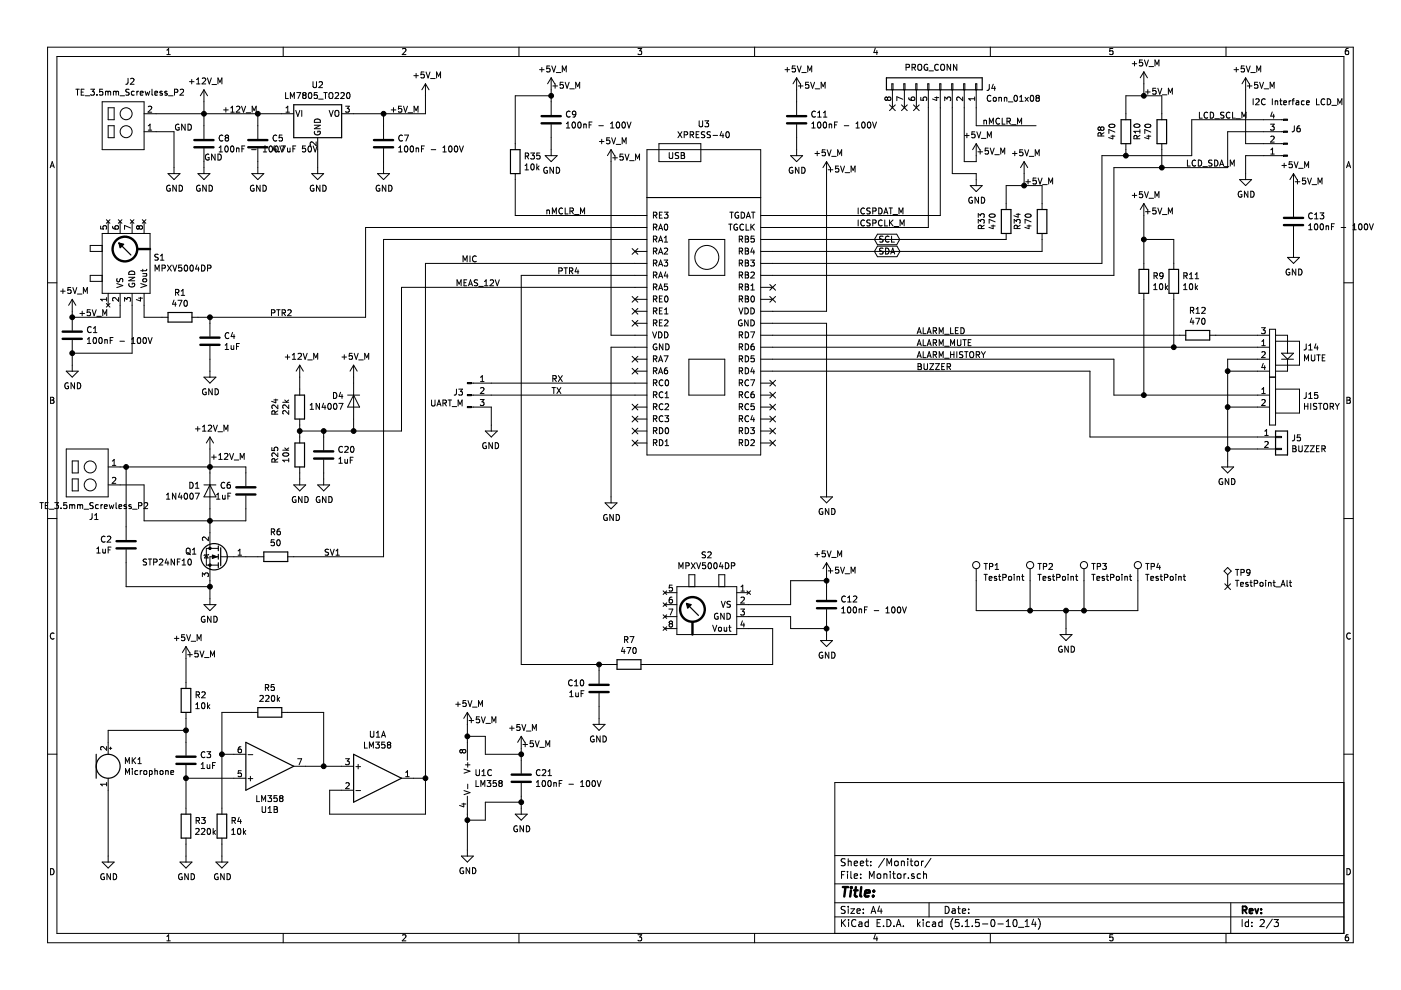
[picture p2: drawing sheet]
<svg xmlns="http://www.w3.org/2000/svg" width="297mm" height="210mm" viewBox="0 0 297 210" stroke-linecap="round" stroke-linejoin="round" font-family="sans-serif">
<path d="M.1 0h297v209.9h-297z" fill-rule="evenodd" fill="#fff" stroke="#fff" stroke-width=".21"/>
<g fill="none" stroke="#000" stroke-width=".21">
<path d="M10.1 10h276.8v189.9h-276.8zM12.1 12h272.8v185.9h-272.8zM16.1 18.9h.7M16.4 18.9v1.3M17.2 19.5h.5M17.8 18.9h-.6v1.3h.6M19.2 18.9h.8l-.4 .5 .3 .1 .1 .5-.2 .2-.6-.1M21.8 18.9h-.6l-.1 .6 .2-.1 .4 .1 .1 .6-.2 .1-.5-.1M22.4 19.3v.9M22.4 19.5l.3-.2 .2 .2M22.9 19.5l.2-.2 .3 .1 .1 .8M22.9 19.5v.7"/>
<path d="M24 19.5l.4-.2 .2 .2M24 19.3v.9M24.6 19.5v.7M24.6 19.5l.2-.2 .3 .1v.8M27.1 16.6v.9l-.1 .3-.3 .1M27.4 19l-.5-.1-.2 .1v.4l.6 .2 .1 .4-.3 .2-.4-.1M27.7 16.7l.5-.1 .2 .4-.8 .9h.8M28.5 19.4l-.4-.1-.2 .3 .1 .5h.5M29 19.3v.9M29.4 19.3l-.4 .3M29.7 19.8l.6-.2v-.2l-.4-.1-.2 .2 .1 .6h.5M30.8 19.3l.2 .9 .3-.6 .2 .6 .2-.9"/>
<path d="M32.2 18.9v1.1l.2 .2M32.8 19.8l.6-.2v-.2l-.4-.1-.2 .2 .1 .6h.5M34.4 19.4l-.3-.1-.2 .2 .1 .2 .4 .1v.3h-.5M35.4 11.6h.7M35.4 10.6l.4-.3v1.3M35.4 19.4l-.3-.1-.2 .2 .1 .2 .4 .1v.3h-.5M37 19.6l.6-.1 .1-.5-.7-.1v1.3M38.2 19l.5-.1 .2 .4-.8 .9h.8M40.2 17.3h.9M40.7 16.8v1M41.7 17.8h.7M41.7 16.9l.3-.4v1.3"/>
<path d="M42.9 16.7l.5-.2 .2 .4-.8 .9h.8M43.2 19v10.4M43.2 19l-.7 1.3M43.2 19l.8 1.3M44 16.5l.4 1.3 .4-1.3M44.9 17.9h1M46.2 17.8v-1.3l.4 .9 .4-.9v1.3M60 10v2M60.6 19.6v1.3h.5M62.9 19.6h.9l-.6 1.3M65.5 19.8l.2-.2a.67 .67 0 0 1 .4 .7 .67 .67 0 0 1-.4 .6l-.3-.5zM66.4 17.3v1.1l.2 .2 .4-.1 .1-.1v-1.1"/>
<path d="M67.3 19.6h-.7v.6l.2-.1 .4 .1 .1 .6-.2 .1-.5-.1M67.6 17.4l.5-.1 .3 .4-.8 .9h.8M68.7 19.6h.7M69 19.6v1.3M69.8 19.8l.2-.2a.45 .45 0 0 1 .6 .5l-.1 .6-.5 .2-.2-.2zM71.1 19.8l.4-.2 .3 .4-.8 .9h.8M72.3 19.8l.5-.2 .2 .4-.8 .9h.8M73.6 19.8l.2-.2a.67 .67 0 0 1 .4 .7 .67 .67 0 0 1-.4 .6l-.3-.5zM85.3 10.4l.5-.1 .3 .3-.8 1h.8M87.7 16h1M88.2 15.6v.9M89.9 15.3h-.6l-.1 .6 .5-.2 .3 .3v.3l-.3 .2-.5-.1"/>
<path d="M90.2 17.8l-.8 1.2M90.2 17.8v6.3h-17.8M90.2 17.8l.8 1.2M90.3 15.3l.5 1.2 .4-1.2M91.3 16.7h1M92.6 16.5v-1.2l.4 .9 .4-.9v1.2M110 10v2M114.4 14.8h1M114.9 14.3v1M116.6 14h-.6l-.1 .6 .5-.1 .2 .2v.3l-.2 .3-.5-.2M116.9 16.5v7.9M116.9 16.5l-.8 1.3"/>
<path d="M116.9 16.5l.7 1.3M117 14l.4 1.3 .4-1.3M117.2 18.2h1M117.7 17.7v1M118 15.4h.9M119.2 15.3v-1.3l.5 .9 .4-.9v1.3M119.4 17.4h-.6l-.1 .6 .5-.1 .3 .3v.3l-.3 .2-.5-.1M119.8 17.4l.4 1.3 .5-1.3M120.8 18.8h1M122.1 18.7v-1.3l.4 1 .4-1v1.3M135.3 10.3h.8l-.5 .5 .4 .1v.5l-.2 .2-.5-.2M160 10v2"/>
<path d="M166.4 14.8h1M166.9 14.3v1M168.6 14h-.6l-.1 .6 .5-.1 .3 .2v.3l-.3 .3-.5-.2M168.9 16.5l-.8 1.3M168.9 16.5v7.9M168.9 16.5l.8 1.3M169 14l.5 1.3 .4-1.3M169.3 18.2h.9M169.7 17.7v1M170 15.4h1M171.3 15.3v-1.3l.4 .9 .4-.9v1.3M171.4 17.4h-.6v.6l.5-.1 .2 .3v.3l-.2 .2-.5-.1"/>
<path d="M171.9 17.4l.4 1.3 .4-1.3M172.8 18.8h1M174.1 18.7v-1.3l.4 1 .4-1v1.3M185.6 10.2l-.3 .9h.8M185.9 10.7v.9M189.1 17.8h.2v1.2h-.2zM189.2 19v3.8M191.6 17.8h.3v1.2h-.3zM191.7 19v3.8M192.1 14.3l.7-.1v-.4l-.7-.2v1.3M193.4 14.3l.7-.1v-.4l-.7-.2v1.3M193.7 14.3l.4 .6"/>
<path d="M194.2 17.8h.2v1.2h-.2zM194.3 19v3.8M194.6 13.8l.3-.2a.44 .44 0 0 1 .5 .5v.6l-.5 .2-.3-.2zM196.6 13.7a.57 .57 0 0 0-.7 .6 .57 .57 0 0 0 .8 .5v-.4h-.2M196.7 17.8h.3v1.2h-.3zM196.8 19v29.2h-35.5M197 15h.9M198.9 13.8a.55 .55 0 0 0-.7 .1 .55 .55 0 0 0 0 .7l.4 .3 .3-.1M199.2 17.8h.3v1.2h-.3zM199.4 19v26.7h-38.1M199.5 13.8l.2-.2a.45 .45 0 0 1 .6 .5l-.1 .6-.5 .2-.2-.2zM201.5 13.6v1.3l-.7-1.3v1.3"/>
<path d="M201.8 17.8h.2v1.2h-.2zM201.9 19v17.8h5.1v2.5M202.9 13.6v1.3l-.7-1.3v1.3M204.3 17.8h.3v1.2h-.3zM204.4 19v15.3h2.6v-3.8M206.9 17.8h.2v1.2h-.2zM207 19v7.7h12.7M209.7 17.9v.9l-.1 .3-.3 .1M210 10v2M210.6 17.8l-.3 .9h.8M210.9 18.3v.9M235.9 10.3h-.6v.6l.6-.1v.6l-.1 .2-.5-.2"/>
<path d="M240.1 13.5h.9M240.5 13v1M242.2 12.7h-.6v.6l.4-.1 .3 .3v.3l-.3 .2-.4-.1M242.5 15.2v5.1M242.5 15.2l-.7 1.3M242.5 15.2l.8 1.3M242.6 12.7l.5 1.3 .4-1.3M242.9 19.5h1M243.4 19v1M243.6 14.1h1M244.9 14v-1.3l.4 .9 .4-.9v1.3M245.1 18.7h-.7v.6l.5-.1 .2 .2v.4l-.2 .2-.5-.1"/>
<path d="M245.5 18.7l.4 1.3 .4-1.3M247.7 20v-1.3l.5 .9 .4-.9v1.3M259.9 10v2M261.6 14.8h1M262.1 14.3v1M263.8 14h-.6l-.1 .6 .5-.1 .3 .2v.3l-.3 .3-.5-.2M264.1 16.5l-.8 1.3M264.1 16.5v14h8M264.1 16.5l.8 1.3M264.2 14l.5 1.3 .4-1.3M264.5 18.2h.9M264.9 17.7v1"/>
<path d="M265.2 15.4h1M266.5 15.3v-1.3l.4 .9 .4-.9v1.3M266.6 17.4h-.6v.6l.5-.1 .2 .3v.3l-.2 .2-.5-.1M267.1 17.4l.4 1.3 .4-1.3M268 18.8h1M269.3 18.7v-1.3l.4 1 .4-1v1.3M285.9 10.3h-.4l-.2 .3-.1 .7 .3 .3 .4-.2v-.6h-.4l-.3 .2M10.6 35.6l.5-1.3 .4 1.3M10.7 35.2h.7M18.1 20.3h.9M20.5 20.1v.1M21.7 21.6h8.8v10.1h-8.8z"/>
<path d="M22.9 26.7h1.3v2.5h-1.3zM22.9 22.8h1.3v2.6h-1.3zM25.4 20.3h1M30.5 27.9h6.4v8.9M30.5 24.1h31.8M31.4 22.6l.5-.1 .3 .4-.8 .9h.8M31.4 27.6h.8M31.4 26.7l.4-.4v1.3M35.6 36.8h2.6l-1.3 1.3zM35.7 20.3h1M36 39.3a.59 .59 0 0 0-.7 .6 .59 .59 0 0 0 .7 .6l.1-.5h-.2M37.4 39.3v1.2l-.8-1.2v1.2"/>
<path d="M37.9 26.4a.57 .57 0 0 0-.7 .6 .57 .57 0 0 0 .8 .5v-.4h-.3M38 39.3a.64 .64 0 0 1 .7 .6 .64 .64 0 0 1-.7 .6zM39.3 26.3v1.3l-.8-1.3v1.3M39.9 26.3a.64 .64 0 0 1 .7 .7 .64 .64 0 0 1-.7 .6zM42 36.8h2.5l-1.3 1.3zM42.4 39.3a.59 .59 0 0 0-.7 .6 .59 .59 0 0 0 .7 .6l.1-.5h-.3M43.2 31.5v5.3M43.7 39.3v1.2l-.7-1.2v1.2M44.3 32.7a.57 .57 0 0 0-.8 .6 .57 .57 0 0 0 .8 .5v-.4h-.2M44.3 39.3a.64 .64 0 0 1 .7 .6 .64 .64 0 0 1-.7 .6zM45.6 32.7v1.2l-.7-1.2v1.2M46.2 32.7a.64 .64 0 0 1 .7 .6 .64 .64 0 0 1-.7 .6z"/>
<path d="M46.5 32.2h.7M46.5 31.3l.3-.4v1.3M47.3 28.8a.56 .56 0 0 0-.8 .5 .56 .56 0 0 0 .8 .5M47.4 23.3h1M47.8 31.1l.2-.2a.67 .67 0 0 1 .4 .7 .67 .67 0 0 1-.4 .6l-.3-.5zM47.9 22.8v1M48 29.2l-.3 .2v.3l.3 .2h.3l.2-.2v-.3l-.3-.2M48 29.2l-.3-.3 .3-.3h.2l.3 .3-.3 .3M48 29.2h.2M48.9 23.8h.8M48.9 22.9l.4-.4v1.3M49 31.1l.2-.2a.69 .69 0 0 1 .4 .7 .69 .69 0 0 1-.4 .6l-.3-.5z"/>
<path d="M50.1 31.5l.5-.1 .1 .8M50.1 22.6l.5-.1 .3 .4-.8 .9h.8M50.1 31.4v.8M51.2 22.5l.4 1.3 .5-1.3M51.3 31.6h.4M51.9 30.9h-.6v1.3M52.2 23.9h1M53.3 31.7h1M53.4 36.8h2.5l-1.2 1.3zM53.5 23.8v-1.3l.4 .9 .4-.9v1.3M53.8 39.3a.59 .59 0 0 0-.7 .6 .59 .59 0 0 0 .7 .6l.1-.5h-.3M54.7 24.1v5.3"/>
<path d="M54.7 31.5v5.3M55.1 39.3v1.2l-.7-1.2v1.2M55.8 39.3a.64 .64 0 0 1 .7 .6 .64 .64 0 0 1-.7 .6zM55.8 32.2h.7M55.8 31.3l.4-.4v1.3M57.2 31.1l.1-.2a.67 .67 0 0 1 .5 .7 .67 .67 0 0 1-.5 .6l-.3-.5zM58.2 30.9l-.3 .9h.7M58.4 31.1l.1-.2a.67 .67 0 0 1 .5 .7 .67 .67 0 0 1-.5 .6l-.3-.5zM58.5 31.4v.8M58.7 28.8a.56 .56 0 0 0-.8 .5 .56 .56 0 0 0 .8 .5M59.1 32.1v.1M59.3 30.9l.4 1.3 .5-1.3"/>
<path d="M59.6 30.9h.9l-.6 1.3M59.8 28.6h-.6v.6l.4-.1 .3 .3v.3l-.3 .2-.4-.1M60.6 23.8h.8M60.6 22.9l.4-.4v1.3M61 31.4v.8l.5-.1M61.5 31.4v.8M61.6 20.9v-1.3l.4 .9 .4-.9v1.3M62.1 31.6h.4M62.7 30.9h-.6v1.3M62.7 23.4l.4 1.3 .5-1.3M64 23.4v1.3M64.4 20.2l-.2 .2v.3l.2 .2h.3l.2-.2-.1-.4-.1-.1"/>
<path d="M64.4 20.2l-.2-.3 .2-.3 .4 .2v.3l-.1 .1M64.4 20.2h.3M64.8 30.9h-.6l-.1 .7 .2-.2 .5 .2v.5l-.2 .1-.5-.1M65.5 31l.1-.1a.67 .67 0 0 1 .5 .7 .67 .67 0 0 1-.5 .6 .83 .83 0 0 1-.1-1.2zM66.1 36.8h2.5l-1.2 1.3zM66.4 30.9l.4 1.3 .4-1.3M66.5 39.3a.59 .59 0 0 0-.7 .6 .59 .59 0 0 0 .7 .6l.1-.5h-.3M66.6 26.6h1.3l-1.3 .7h1.3M66.7 27.9a.57 .57 0 0 0 .6 .7 .57 .57 0 0 0 .5-.8h-.4v.3M66.8 25.3a.67 .67 0 0 1 .8 0 .67 .67 0 0 1 .3 .6h-1.3zM67 30.1v.8l-.9-.8-.3 .2 .1 .5M67.4 29.2v7.6"/>
<path d="M67.6 21h.9M67.8 39.3v1.2l-.7-1.2v1.2M68.4 39.3a.64 .64 0 0 1 .8 .6 .64 .64 0 0 1-.8 .6zM69.8 23.4l.4 1.3 .4-1.3M71.1 23.6l.2-.2a.44 .44 0 0 1 .5 .4v.7l-.5 .2-.2-.2zM73.3 22.5h.8l-.5 .5 .4 .1 .1 .5-.3 .2-.5-.1M80 36.8h2.6l-1.3 1.3zM80.5 39.3a.59 .59 0 0 0-.8 .6 .59 .59 0 0 0 .8 .6v-.5h-.2M81.3 24.1v5.3M81.3 31.5v5.3M81.8 39.3v1.2l-.7-1.2v1.2M82.4 39.3a.64 .64 0 0 1 .7 .6 .64 .64 0 0 1-.7 .6z"/>
<path d="M82.9 23.3h1M83.4 22.8v1M84.5 32.2h.8M84.5 31.3l.4-.4v1.3M85.1 22.5h-.6v.6l.4-.1 .3 .3v.3l-.3 .2-.4-.1M85.3 28.8a.56 .56 0 0 0-.8 .5 .56 .56 0 0 0 .8 .5M85.6 22.5l.4 1.3 .4-1.3M85.8 28.6h.8l-.5 1.3M85.9 31.1l.1-.2a.67 .67 0 0 1 .5 .7 .67 .67 0 0 1-.5 .6l-.3-.5zM86.5 23.9h1M87.1 31l.2-.1a.69 .69 0 0 1 .4 .7 .69 .69 0 0 1-.4 .6 .83 .83 0 0 1-.2-1.2zM87.8 23.8v-1.3l.4 .9 .4-.9v1.3"/>
<path d="M88.2 31.4v.8M88.2 31.5l.5-.1 .1 .8M89.4 31.6h.4M90 30.9h-.6v1.3M91.4 31.7h1M93.9 32.2h.7M93.9 31.3l.4-.4v1.3M95.3 31l.1-.1a.67 .67 0 0 1 .5 .7 .67 .67 0 0 1-.5 .6 .83 .83 0 0 1-.1-1.2zM96.4 31.1l.2-.2a.67 .67 0 0 1 .5 .7 .67 .67 0 0 1-.5 .6l-.3-.5zM97.4 30.9l.4 1.3 .5-1.3M109.2 36.8v8.9h28M111.3 36h.8"/>
<path d="M111.3 35.1l.4-.3v1.2M111.4 33.1h.6v-.5l-.6-.2v1.3M111.7 33.1l.4 .6M112.5 32.4h.8l-.4 .5 .4 .2v.5l-.2 .1-.6-.1M112.7 34.9l.1-.1a.69 .69 0 0 1 .5 .6 .69 .69 0 0 1-.5 .6l-.3-.5zM113.8 34.8v1.2M113.9 35.5l.4 .5M114.3 35.2l-.5 .5M114.4 32.4h-.6v.7l.5-.2 .2 .3v.3l-.2 .2-.5-.1M115.6 33h2.5l-1.2 1.3zM116 35.5a.59 .59 0 0 0-.7 .6 .59 .59 0 0 0 .7 .6l.1-.5h-.3M116.9 20.3h-7.7v11.4"/>
<path d="M116.9 26.4v6.6M117.3 35.5v1.2l-.7-1.2v1.2M118 35.5a.64 .64 0 0 1 .7 .6 .64 .64 0 0 1-.7 .6zM120.1 27.1h.7M120.1 26.2l.3-.3v1.2M120.9 23.7a.56 .56 0 0 0-.8 .5 .56 .56 0 0 0 .8 .5M121.4 26l.2-.1a.67 .67 0 0 1 .4 .6 .67 .67 0 0 1-.4 .6l-.3-.4zM122.1 24.1l-.3 .2h-.3l-.1-.2v-.4l.4-.1 .3 .2-.2 .9-.4 .1M122.6 26l.2-.1a.69 .69 0 0 1 .4 .6 .69 .69 0 0 1-.4 .6l-.3-.4zM123.8 26.4h.4l.1 .7M123.8 26.3v.8M124.9 26.5h.4"/>
<path d="M125.5 25.9h-.6v1.2M127 26.7h.9M127.1 30h1M127.6 29.5v1M129.2 29.2h-.5l-.1 .6 .5-.1 .2 .3v.3l-.2 .2-.5-.1M129.5 27.1h.7M129.5 26.2l.3-.3v1.2M129.6 31.7v39.4h7.6M129.6 31.7l-.8 1.3M129.6 31.7l.7 1.3M129.7 29.2l.4 1.3 .4-1.3M129.9 33.5h1"/>
<path d="M130.4 33v.9M130.6 30.6h1M130.8 26l.1-.1a.67 .67 0 0 1 .5 .6 .67 .67 0 0 1-.5 .6l-.3-.4zM131.9 30.5v-1.3l.4 .9 .5-.9v1.3M132 26l.2-.1a.67 .67 0 0 1 .4 .6 .67 .67 0 0 1-.4 .6l-.3-.4zM132.1 32.7h-.6l-.1 .6 .5-.1 .3 .2v.3l-.3 .2-.5-.1M132.5 32.7l.4 1.2 .5-1.2M133 25.9l.4 1.2 .4-1.2M133.5 34.1h1M134.8 33.9v-1.2l.4 .9 .4-.9v1.2M137.2 31.7h24.1v64.8h-24.1zM139.7 30.5h8.9v3.8h-8.9z"/>
<path d="M141.9 32.3v1.1l.2 .2h.4l.1-.2v-1.1M143.7 27.9l.9 1.3M143.9 32.4l-.5-.1-.2 .3 .1 .3 .5 .2v.4l-.6 .1M144.4 32.3h.5l.2 .3-.2 .4 .3 .2-.2 .4h-.6zM144.4 33h.5M144.6 27.9l-.9 1.3M145.1 28.6l.6-.1v-.4l-.6-.2v1.3M146.3 28.6l.7-.1v-.4l-.7-.2v1.3M146.6 28.6l.5 .6M147.6 28.5h.4M148.2 27.9h-.6v1.3h.6M148.2 25.6v1.1l.3 .2 .3-.1 .2-.1v-1.1"/>
<path d="M149.4 28l-.5-.1-.1 .2v.4l.5 .2 .1 .3-.2 .2-.5-.1M149.5 25.6h.7l-.4 .5 .4 .1v.6l-.2 .1-.5-.1M150.6 28l-.5-.1-.1 .2v.3l.5 .3 .1 .3-.2 .2-.5-.1M151.2 28.7h.9M153 27.9l-.3 .9h.8M153.3 28.4v.8M154 28.1l.2-.2a.67 .67 0 0 1 .5 .7 .67 .67 0 0 1-.5 .6l-.3-.5zM167.6 33h2.6l-1.3 1.3zM168 35.5a.59 .59 0 0 0-.7 .6 .59 .59 0 0 0 .7 .6l.1-.5h-.2M168.9 26.4v6.6M169.4 35.5v1.2l-.8-1.2v1.2M170 35.5a.64 .64 0 0 1 .7 .6 .64 .64 0 0 1-.7 .6z"/>
<path d="M172.1 27.1h.7M172.1 26.2l.4-.3v1.2M172.8 32.5h.9M172.9 23.7a.56 .56 0 0 0-.8 .5 .56 .56 0 0 0 .8 .5M173.3 32.1v.9M173.4 24.8h.7M173.4 23.9l.3-.3v1.2M173.4 26l.2-.1a.67 .67 0 0 1 .5 .6 .67 .67 0 0 1-.5 .6l-.3-.4zM174.6 24.8h.7M174.6 23.9l.3-.3v1.2M174.7 26l.1-.1a.69 .69 0 0 1 .5 .6 .69 .69 0 0 1-.5 .6l-.3-.4zM174.9 31.8h-.5l-.1 .6 .5-.2 .2 .3v.3l-.2 .2-.5-.1"/>
<path d="M175.2 34.3l.8 1.2M175.2 34.3v31.7h-13.9M175.2 34.3l-.7 1.2M175.4 31.8l.4 1.2 .4-1.2M175.6 36h1M175.8 26.4h.5v.7M175.8 26.3v.8M176.1 35.5v1M176.3 33.2h1M176.9 26.5h.5M177.6 25.9h-.7v1.2M177.6 33v-1.2l.4 .9 .4-.9v1.2"/>
<path d="M177.8 35.2h-.6l-.1 .6 .5-.1 .3 .2v.4l-.3 .2-.5-.1M178.2 35.2l.4 1.3 .5-1.3M179 26.7h1M179.2 36.6h.9M180.4 36.5v-1.3l.5 .9 .4-.9v1.3M181.5 27.1h.7M181.5 26.2l.3-.3v1.2M182.8 26l.2-.1a.67 .67 0 0 1 .4 .6 .67 .67 0 0 1-.4 .6l-.3-.4zM184 26l.2-.1a.67 .67 0 0 1 .5 .6 .67 .67 0 0 1-.5 .6l-.3-.4zM185 25.9l.4 1.2 .4-1.2M188.2 20.8l-.3-.2-.3 .2v.2l.3 .3 .3-.3M188.2 20.8l.2-.2h.2l.3 .2-.1 .4-.2 .1h-.2l-.2-.3"/>
<path d="M188.2 20.8v.2M188.6 22.2l1.2 1.3M189.8 22.2l-1.2 1.3M191.1 22.2l1.3 1.3M191.4 21l-1.3-.5v.8M192.4 22.2l-1.3 1.3M192.7 20.7l.1 .4 .4 .2 .7-.1v-.5l-.2-.1-.5 .1v.3l.2 .3M193.7 22.2l1.2 1.3M194.9 22.2l-1.2 1.3M195.2 20.6v.6l.6 .1-.1-.5 .3-.2h.3l.2 .2-.1 .5M198.2 20.7h.8M198.6 20.5v.8l-.9-.3"/>
<path d="M200.3 21.3v-.7l.5 .4 .1-.4h.4l.3 .2-.2 .5M204.1 20.6v.7l-.9-.7-.4 .2 .2 .5M204.5 28.7h1M205 28.3v.9M205.7 39.3h2.5l-1.2 1.3zM206.6 20.6v.7M206.6 20.9h-1.2l.3 .4M206.7 27.9h-.6l-.1 .7 .5-.2 .2 .3v.3l-.2 .2-.5-.1M207 30.5l-.8 1.2M207 30.5l.7 1.2M207.1 27.9l.4 1.3 .4-1.3M207.3 32.2h1"/>
<path d="M207.8 31.7v1M208.1 29.3h.9M208.6 25.6l.5-.1 .1 .8M208.6 25.5v.8M209.3 29.2v-1.3l.5 1 .4-1v1.3M209.5 31.4h-.6v.6l.4-.1 .3 .2v.3l-.3 .3-.4-.2M209.8 26.3v-1.2l.4 .9 .4-.9v1.2M209.9 31.4l.5 1.3 .4-1.3M210.1 20.3a.56 .56 0 0 0-.7 .1 .56 .56 0 0 0 0 .8l.3 .3 .4-.2M210.7 20.7l.3-.1 .2 .3-.1 .5-.5-.1zM210.9 32.8h1M211.8 20.8l.5-.1v.8"/>
<path d="M211.8 20.6v.9M211.9 25.2a.56 .56 0 0 0-.8 .5 .56 .56 0 0 0 .8 .5M212.2 32.7v-1.3l.4 .9 .4-.9v1.3M212.5 25.1v1.2h.6M212.9 20.8l.5-.1 .1 .8M212.9 20.6v.9M213.5 25.7h.6l.1-.2v-.3l-.7-.1v1.2M213.8 21.6h.9M213.8 25.7l.4 .6M214.5 26.5h.9M214.7 32.5h.9M215.1 20.3l.2-.1a.67 .67 0 0 1 .4 .6 .67 .67 0 0 1-.4 .7l-.3-.5z"/>
<path d="M215.2 32.1v.9M215.7 26.3v-1.2l.5 .9 .4-.9v1.2M216.2 20.6l.3-.4v1.3M216.2 21.5h.7M216.8 31.8h-.6v.6l.4-.2 .3 .3v.3l-.3 .2-.4-.1M217.1 34.3l-.7 1.2M217.1 34.3v5M217.1 34.3l.8 1.2M217.3 31.8l.4 1.2 .4-1.2M217.3 20.6l.7 .9M217.5 38.5h1M218 38.1v.9"/>
<path d="M218 20.6l-.7 .9M218.2 33.2h1M218.6 20.3l.1-.1a.67 .67 0 0 1 .5 .6 .67 .67 0 0 1-.5 .7 .83 .83 0 0 1-.1-1.2zM219.5 33v-1.2l.4 .9 .4-.9v1.2M219.7 37.7h-.6l-.1 .7 .5-.2 .2 .3v.3l-.2 .2-.5-.1M219.9 20.8l-.3-.3 .3-.3 .4 .1v.3l-.2 .2M219.9 20.8l-.3 .2v.2l.3 .3 .4-.1 .1-.2-.1-.3-.2-.1M219.9 20.8h.2M220.1 37.7l.4 1.3 .4-1.3M221.1 39.1h.9M222.3 39v-1.3l.5 1 .4-1v1.3M233.4 27.2v.2"/>
<path d="M233.4 27.2l-.3-.3-.3 .3v.2l.2 .2 .4-.2M233.4 27.2l.2-.3h.2l.3 .3-.1 .3-.2 .1h-.2l-.2-.2M233.5 28.8l-.1-.6h-.5l-.1 .6h1.3M234.1 28.1l-.6 .5M235.2 26.4a.68 .68 0 0 1 1.2 .3 .73 .73 0 0 1-1.3-.1zM235.5 28.9h.9M235.9 28.7v.7l-.8-.2M236.4 28l-1.3-.5v.8M238.7 25.4v-5.1h7.6v5.1M238.7 30.5v2.5M240.5 26.4a.61 .61 0 0 1 .7-.2 .61 .61 0 0 1 .4 .6 .76 .76 0 0 1-1.2-.2zM241.1 29.4l-.1-.6h-.5l-.1 .6h1.3"/>
<path d="M241.7 27.8h-1.3l.4 .4M241.7 28.7l-.6 .4M241.7 27.5v.7M242.8 26.4a.68 .68 0 0 1 1.2 .3 .73 .73 0 0 1-1.3-.1zM243.2 28.9h.8M243.6 28.7v.7l-.9-.2M244 28l-1.3-.5v.8M246.3 30.5v5M246.5 20.1h.9M251.8 33.9v1.3h.6M253.5 34.1a.55 .55 0 0 0-.7 .1 .55 .55 0 0 0 0 .7l.4 .3 .3-.1M254.1 33.9a.64 .64 0 0 1 .7 .7 .64 .64 0 0 1-.7 .6z"/>
<path d="M254.3 23.8v1.3h.6M255 35.3h1M256 23.9a.55 .55 0 0 0-.7 .1 .55 .55 0 0 0 0 .8l.4 .3 .3-.2M256.6 23.8a.64 .64 0 0 1 .7 .6 .64 .64 0 0 1-.7 .7zM257 34l-.5-.1-.2 .2 .1 .4 .5 .2 .1 .3-.3 .2h-.4M257.5 33.9a.64 .64 0 0 1 .7 .7 .64 .64 0 0 1-.7 .6zM257.6 25.2h.9M258.6 35.2l.4-1.3 .4 1.3M258.7 34.9h.6M259.5 23.9l-.5-.1-.2 .1 .1 .4 .5 .3 .1 .2-.2 .3-.5-.1M259.6 35.3h.9M260.8 23.9a.56 .56 0 0 0-.8 .5 .56 .56 0 0 0 .8 .5"/>
<path d="M260.8 35.2v-1.3l.5 1 .4-1v1.3M261.3 23.8v1.3h.6M262 25.2h1M262.8 38.1h2.6l-1.3 1.2zM263.3 25.1v-1.3l.4 .9 .5-.9v1.3M265.7 20.9v1.3M266.3 21.1l.4-.2 .3 .4-.8 .9h.8M268.2 21.1a.56 .56 0 0 0-.8 .5 .56 .56 0 0 0 .8 .5M269.4 26.3h.8l-.5 .5 .4 .1 .1 .5-.3 .2-.5-.1M269.4 29l.5-.1 .3 .3-.8 .9h.8M269.4 32.7h.8M269.4 31.8l.4-.4v1.3"/>
<path d="M269.7 23.7l-.3 .9h.8M269.8 20.9v1.3M270 24.2v.9M270.4 21.4v.8M270.4 21.5l.4-.1 .1 .8M271.3 21.4h.5M271.5 20.9v1.1l.3 .2M271.8 35.1h1M272.1 25.4h-19.4v7.6h-19.1v22.8h-72.3M272.1 33h-8v5.1M272.1 27.9h-11.8v7.6h-24.1v22.9h-74.9M272.2 21.8l.6-.1-.1-.3h-.4l-.1 .2v.6h.5"/>
<path d="M272.3 34.6v1M273.3 21.4v.8M273.7 21.4l-.4 .2M273.9 21.4h.5M273.9 34.3h-.5l-.1 .6 .5-.1 .2 .2v.3l-.2 .3-.5-.2M274.2 36.8l-.7 1.3M274.2 36.8v9.1M274.2 36.8l.8 1.3M274.4 34.3l.4 1.3 .4-1.3M274.4 20.9l-.3 .2v1.1M274.4 26.7v.9l-.2 .3h-.3M274.6 38.5h1"/>
<path d="M274.8 21.4h.5l.1 .8M275.1 38.1v.9M275.3 35.7h1M275.4 21.7l-.6 .2v.3h.6M275.6 26.7h-.3a.79 .79 0 0 0-.1 1.2h.4l.1-.5-.3-.2h-.2l-.2 .2M276.5 21.4h-.3l-.3 .2 .1 .6h.5M276.6 35.6v-1.3l.4 .9 .4-.9v1.3M276.8 37.7h-.6l-.1 .7 .5-.2 .3 .3v.3l-.3 .2-.5-.1M277 21.8l.6-.1-.1-.3h-.3l-.2 .2 .1 .6h.4M277.2 37.7l.4 1.3 .5-1.3M278.2 39.1h.9M279.1 20.9v1.3h.6"/>
<path d="M279.5 39v-1.3l.4 1 .4-1v1.3M280.9 21.1a.58 .58 0 0 0-.8 .5 .58 .58 0 0 0 .7 .6l.1-.1M281.4 20.9a.64 .64 0 0 1 .7 .7 .64 .64 0 0 1-.7 .6zM282.4 22.3h1M283.6 22.2v-1.3l.5 1 .4-1v1.3M285.5 35.6l.4-1.3 .5 1.3M285.6 35.2h.6M10.1 60h2M21.3 47.9v.6l.6 .1-.1-.5 .3-.2h.3l.2 .2-.1 .5M21.7 49.5h10.1v12.7h-10.1zM21.7 58.4h-2.6v1.3h2.6M21.7 52h-2.6v1.3h2.6"/>
<path d="M22.6 46.6l.7 .7M22.9 47v2.5M23.3 46.6l-.7 .7M23.9 48l.1 .4 .4 .2 .7-.1v-.5l-.2-.1-.5 .1v.3l.2 .3M24.8 59v.5l.1 .2h.3l.3-.6 .3-.1 .2 .3v.5M25.1 46.6l.8 .7M25.5 47v2.5M25.9 46.6l-.8 .7M27.3 58.8h1.3l-1.3 .7h1.3M27.5 57.6a.67 .67 0 0 1 .7-.1 .67 .67 0 0 1 .4 .7h-1.3zM27.6 46.6l.8 .7M27.7 48.3l-1.3-.5v.8"/>
<path d="M28 47v2.5M28.4 46.6l-.8 .7M29.5 48.1l-.2-.2-.4 .2v.2l.3 .3 .3-.3M29.5 48.1l.2-.2h.3l.2 .2v.4l-.2 .1h-.3l-.2-.3M29.5 48.1v.2M30.2 46.6l.7 .7M30.3 57.1v.5M30.3 58h.8M30.4 59.1h.6l.1 .5-.7 .1-.1-.2zM30.5 47v2.5M30.9 46.6l-.7 .7M31 58l.1 .5-.8 .1"/>
<path d="M31.1 57.1l-.2 .3h-1.1M32.9 57.5v-1.3l.4 .9 .4-.9v1.3M33.5 54l-.4-.1-.3 .2 .1 .4 .6 .2v.3l-.7 .1M34 55.2h.8M34 54.2l.4-.3v1.3M34.4 56.9l.6-.1v-.5l-.6-.1v1.3M35.5 56.2l.8 1.3M36.3 56.2l-.8 1.3M36.6 56.2l.5 1.3 .4-1.3M38.5 56.2h-.6v.6l.1-.1 .5 .1v.5l-.2 .2-.4-.2M39.2 56.3l.2-.1a.67 .67 0 0 1 .4 .6 .67 .67 0 0 1-.4 .7l-.3-.5zM40.4 56.3l.2-.1a.69 .69 0 0 1 .4 .6 .69 .69 0 0 1-.4 .7l-.3-.5z"/>
<path d="M41.8 56.2l-.3 .8h.8M42.1 56.6v.9M42.7 56.2a.64 .64 0 0 1 .8 .6 .64 .64 0 0 1-.8 .7zM44 56.9l.7-.1v-.5l-.7-.1v1.3M98.2 55.5v-1.3l.4 1 .4-1v1.3M98.4 59.9h.4M99 59.3h-.6v1.3h.6M99.6 54.2v1.3M101 54.4a.56 .56 0 0 0-.8 .5 .56 .56 0 0 0 .8 .5M101.3 59.4l-.5-.1-.2 .2 .1 .4 .4 .2 .2 .3-.3 .2-.5-.1M102.7 59.7l.4-.4v1.3M103.9 59.5l.5-.2 .2 .4-.7 .9h.7"/>
<path d="M105 59.3l.4 1.3 .5-1.3M115.9 44.5v.9M115.9 44.7l.5-.1 .1 .8M117.1 45.4v-1.3l.4 .9 .5-.9v1.3M118.5 57.4l.7-.1v-.4l-.7-.1v1.3M119.3 44.2a.56 .56 0 0 0-.8 .5 .56 .56 0 0 0 .8 .5M119.6 56.8h.7M119.8 44.1v1.3h.6M120 56.8v1.3M120.7 57.4l.7-.1v-.4l-.7-.1v1.3M120.8 44.8l.7-.1 .1-.2-.1-.3-.7-.1v1.3M121 57.4l.5 .7"/>
<path d="M121.1 44.8l.5 .6M121.8 45.5h1M122.2 56.7l-.3 .9h.8M122.5 57.2v.9M123.1 45.4v-1.3l.4 .9 .4-.9v1.3M134 52.7l1.2 1.2M134.6 53.3h2.6M135.2 52.7l-1.2 1.2M137.2 50.8h-55.9v67.2h-20.3M137.2 58.4h-26.7v82.5h20.3M137.2 55.8h-47v116.8h-20.3v-5.1h5.1M137.2 48.2h-59.7v19.1h-36.8"/>
<path d="M137.2 41.9h24.1M138.5 45.6l.7-.1v-.4l-.7-.1v1.3M138.5 48.2l.7-.1v-.5l-.7-.1v1.3M138.5 50.7l.7-.1v-.4l-.7-.1v1.2M138.5 53.3l.7-.1v-.5l-.7-.1v1.3M138.5 55.8l.7-.1v-.4l-.7-.2v1.3M138.5 58.3l.7-.1v-.4l-.7-.1v1.2M138.8 45.6l.5 .7M138.8 48.2l.5 .6M138.8 50.7l.5 .6M138.8 53.3l.5 .6M138.8 55.8l.5 .6"/>
<path d="M138.8 58.3l.5 .6M139.6 48.8l.5-1.3 .4 1.3M139.6 51.3l.5-1.2 .4 1.2M139.6 53.9l.5-1.3 .4 1.3M139.6 56.4l.5-1.3 .4 1.3M139.6 58.9l.5-1.2 .4 1.2M139.8 48.4h.6M139.8 58.6h.6M139.8 51h.6M139.8 53.5h.6M139.8 56.1h.6M139.8 45.6h.4"/>
<path d="M140.4 45h-.6v1.3h.6M140.8 55.1h.8l-.4 .5 .3 .1v.6l-.2 .1-.5-.1M140.8 45h.8l-.4 .5 .4 .1v.4l-.2 .3-.6-.2M140.8 52.7l.5-.1 .3 .4-.8 .9h.8M140.8 51.3h.8M140.8 50.4l.4-.3v1.2M141 47.6l.2-.1a.69 .69 0 0 1 .4 .7 .69 .69 0 0 1-.4 .6l-.4-.5zM141.2 57.6l-.4 .9h.8M141.5 58.1v.8M146.1 50.8h7.6v7.6h-7.6zM154.5 47.5h.7M154.7 45h.8"/>
<path d="M154.9 47.5v1.3M155.1 45v1.3M156.3 47.6a.59 .59 0 0 0-.7 .6 .59 .59 0 0 0 .7 .5l.1-.4h-.3M156.6 45.1a.57 .57 0 0 0-.8 .5 .57 .57 0 0 0 .8 .5v-.4h-.2M156.7 50.7h.6l.1-.5-.7-.1v1.2M156.7 53.3l.6-.1 .1-.5-.7-.1v1.3M156.7 55.8l.6-.1 .1-.4-.7-.2v1.3M156.7 58.3h.6l.1-.5-.7-.1v1.2M157 58.3l.5 .6M157 55.8l.5 .6M157 53.3l.5 .6M157 50.7l.5 .6"/>
<path d="M157.1 45a.64 .64 0 0 1 .8 .6 .64 .64 0 0 1-.8 .7zM157.7 47.6a.56 .56 0 0 0-.8 .1 .56 .56 0 0 0 0 .8l.4 .3 .4-.1M158 52.6l.6 .1v.4l-.2 .1 .3 .2-.1 .4-.6 .1zM158 50.1l.6 .1v.3l-.2 .2 .3 .2-.1 .4h-.6zM158 55.1l.6 .2v.3l-.2 .1 .3 .3-.1 .4h-.6zM158 57.7l.6 .1v.4l-.2 .1 .3 .2-.1 .4h-.6zM158 58.3h.4M158 55.7h.4M158 53.2h.4M158 50.7h.4M158.2 47.5v1.3h.6M158.2 46.3l.5-1.3 .4 1.3"/>
<path d="M158.4 45.9h.6M159.2 55.1h.7l-.4 .5 .4 .1v.6l-.2 .1-.5-.1M159.2 57.8l.5-.1 .2 .3-.7 .9h.7M159.2 47.5v1.3M159.3 45h.8M159.4 48.1l.5 .7M159.5 52.5l-.3 .9h.8M159.7 45v1.3M159.8 53v.9M159.9 50.1h-.6l-.1 .6 .2-.2 .5 .2v.5l-.2 .1-.5-.1M159.9 47.5l-.7 .8M181.9 44.1v1.3"/>
<path d="M181.9 46.6v1.3M183.3 44.2a.58 .58 0 0 0-.8 .5 .58 .58 0 0 0 .7 .6l.1-.1M183.3 46.8a.58 .58 0 0 0-.8 .5 .58 .58 0 0 0 .7 .6l.1-.1M184.5 44.2l-.5-.1-.2 .1v.4l.6 .2 .1 .3-.2 .3-.5-.1M184.5 46.7l-.5-.1-.2 .2v.3l.6 .3 .1 .3-.2 .2h-.5M185 44.8l.7-.1v-.5l-.7-.1v1.3M185 47.3l.7-.1v-.4l-.7-.2v1.3M186 49.7h4.1l.7 1.1-.7 1.1h-4.1l-.6-1.1zM186 52.2h4.2l.6 1.1-.6 1.1h-4.2l-.6-1.1zM186.3 44.1a.64 .64 0 0 1 .7 .6 .64 .64 0 0 1-.7 .7zM187 46.8a.56 .56 0 0 0-.8 .5 .56 .56 0 0 0 .8 .5M187.2 50.1h-.5l-.2 .1v.3l.6 .3 .1 .3-.2 .2h-.5"/>
<path d="M187.2 52.7l-.5-.1-.2 .1v.4l.6 .2 .1 .3-.2 .3-.5-.1M187.4 45.4l.4-1.3 .4 1.3M187.5 45h.6M187.6 46.6v1.3h.6M187.8 52.6a.64 .64 0 0 1 .7 .6 .64 .64 0 0 1-.7 .7zM188.5 50.2a.56 .56 0 0 0-.7 .1 .56 .56 0 0 0 0 .7l.3 .3 .4-.1M188.5 44.1h.7M188.6 46.6v1.3M188.8 47.2l.5 .7M188.9 44.1v1.3M188.9 53.9l.4-1.3 .4 1.3M189 53.5h.6"/>
<path d="M189 50.1v1.2h.6M189.3 45.5h1M189.3 46.6l-.7 .8M189.6 48h1M190.6 45.4v-1.3l.4 .9 .4-.9v1.3M190.8 47.9v-1.3l.5 .9 .4-.9v1.3M206.1 41.9a.59 .59 0 0 0-.7 .6 .59 .59 0 0 0 .7 .5l.1-.5h-.3M207.4 46.1v-.8l.5 .4 .1-.3 .5-.1 .2 .3-.1 .5M207.4 47.3v-.8l.5 .5 .1-.4h.6l.1 .2-.1 .5M207.5 41.8v1.3l-.8-1.3v1.3M208.1 48.5l-.1-.6-.5-.1-.1 .7h1.3M208.1 41.8a.64 .64 0 0 1 .7 .6 .64 .64 0 0 1-.7 .7z"/>
<path d="M208.7 47.8l-.6 .4M209.8 45.5a.68 .68 0 0 1 1.2 .3 .73 .73 0 0 1-1.3-.1zM210.2 47.9h.8M210.6 47.7v.8l-.9-.3M211 47l-1.3-.5v.8M213.3 44.4v-5.1h7.6v5.1M213.3 49.5v1.3h-52M215 47.3v-.8l.5 .5 .1-.4h.6l.1 .2-.1 .5M215.5 45.4h.8M215.7 48.5l-.1-.6-.4-.1-.2 .7h1.3M215.9 45.3v.7l-.9-.3M216.3 47.8l-.6 .4"/>
<path d="M217.5 45.5a.68 .68 0 0 1 1.1 .3 .73 .73 0 0 1-1.3-.1zM217.8 47.9h.8M218.2 47.7v.8l-.9-.3M218.6 47l-1.3-.5v.8M220.9 49.5v3.8h-59.6M240.1 41.4h.9M240.5 40.9v1M242.2 40.6h-.6v.7l.4-.2 .3 .3v.3l-.3 .2-.4-.1M242.5 43.2l-.7 1.2M242.5 43.2v13.9M242.5 43.2l.8 1.2M242.5 50.8h6.4v6.3"/>
<path d="M242.6 40.6l.5 1.3 .4-1.3M242.9 44.9h1M243.4 44.4v1M243.6 42h1M244.7 58.5l.6-.1v-.4l-.6-.2v1.3M244.9 41.9v-1.3l.4 1 .4-1v1.3M245 58.5l.4 .6M245.1 44.1h-.7v.6l.5-.1 .2 .2v.3l-.2 .3-.5-.2M245.5 44.1l.4 1.3 .4-1.3M246.5 45.5h.9M246.6 58.4l-.2 .2h-.4l-.1-.2v-.4l.5-.2 .2 .3-.2 .9-.4 .1M247.7 45.4v-1.3l.5 .9 .4-.9v1.3"/>
<path d="M251 58.5l.6-.1 .1-.4-.7-.2v1.3M251.3 58.5l.4 .6M252.2 59.1h.7M252.2 58.2l.4-.4v1.3M253.4 59.1h.7M253.4 58.2l.4-.4v1.3M263.2 40.6a.59 .59 0 0 0-.7 .6 .59 .59 0 0 0 .7 .6l.1-.5h-.2M264.6 40.5v1.3l-.8-1.3v1.3M265.2 40.5a.64 .64 0 0 1 .7 .7 .64 .64 0 0 1-.7 .6zM273 54.6h2.5l-1.3 1.2zM273.4 57.1a.59 .59 0 0 0-.7 .6 .59 .59 0 0 0 .7 .6l.1-.5h-.3M274.2 48v6.6"/>
<path d="M274.7 57v1.3l-.7-1.3v1.3M275.3 57a.64 .64 0 0 1 .8 .7 .64 .64 0 0 1-.8 .6zM277.5 47.8l.3-.4v1.3M277.5 48.7h.7M278.2 45.3a.56 .56 0 0 0-.8 .5 .56 .56 0 0 0 .8 .5M278.7 45.5l.4-.4v1.3M278.7 46.4h.8M278.8 47.6l.2-.2a.67 .67 0 0 1 .4 .7 .67 .67 0 0 1-.4 .6l-.3-.5zM279.9 45.1h.8l-.5 .5 .4 .1 .1 .5-.3 .2-.5-.1M280 47.6l.2-.2a.69 .69 0 0 1 .4 .7 .69 .69 0 0 1-.4 .6l-.3-.5zM281.2 48l.4-.1 .1 .8M281.2 47.9v.8"/>
<path d="M282.3 48.1h.4M282.9 47.4h-.6v1.3M284.4 48.2h.9M284.9 60h2M286.8 48.7h.8M286.8 47.8l.4-.4v1.3M288.2 47.6l.1-.2a.67 .67 0 0 1 .5 .7 .67 .67 0 0 1-.5 .6l-.3-.5zM289.4 47.5l.2-.1a.67 .67 0 0 1 .4 .7 .67 .67 0 0 1-.4 .6 .83 .83 0 0 1-.2-1.2zM290.3 47.4l.5 1.3 .4-1.3M12.9 61.7h.9M13.3 61.3v.9M14 78.7h2.6l-1.3 1.3z"/>
<path d="M15 61h-.6v.6l.4-.2 .3 .3v.3l-.3 .2-.4-.1M15.3 63.5v6.6M15.3 72.1v6.6M15.3 63.5l-.7 1.2M15.3 63.5l.8 1.2M15.4 61l.5 1.2 .4-1.2M16.4 62.3h1M16.9 66.5h1M17.4 66v.9M17.7 62.2v-1.2l.4 .9 .4-.9v1.2M18.5 72.8h.8M18.5 71.9l.4-.3v1.2"/>
<path d="M19.1 65.7h-.6v.6l.4-.1 .3 .2v.3l-.3 .2-.4-.1M19.3 69.4a.56 .56 0 0 0-.8 .5 .56 .56 0 0 0 .8 .5M19.6 65.7l.4 1.2 .4-1.2M19.8 69.6l.4-.3v1.2M19.8 70.5h.7M19.9 71.7l.1-.1a.67 .67 0 0 1 .5 .6 .67 .67 0 0 1-.5 .6l-.3-.5zM20.5 67.1h1M21.1 71.7l.2-.1a.69 .69 0 0 1 .4 .6 .69 .69 0 0 1-.4 .6l-.3-.5zM21.8 66.9v-1.2l.4 .9 .4-.9v1.2M22.2 72.1l.5-.1 .1 .8M22.2 72v.8M22.6 64.4l.7 .7"/>
<path d="M22.6 63.1v.7M22.6 63.5h-1.3l.4 .3M22.9 62.2v2.5M23.3 64.4l-.7 .7M23.4 72.2h.4M24 71.6h-.6v1.2M24.8 60.1l1.2 .4-1.2 .5M25.1 63.1v.8l-.9-.8-.3 .2 .1 .5M25.4 72.3h1M25.5 62.2v5.1h-10.2M26.4 63.9v-.8l.5 .4 .1-.3 .5-.1 .2 .2-.1 .6M27.4 60.1a.57 .57 0 0 0 .5 .8 .57 .57 0 0 0 .5-.8h-.4v.2"/>
<path d="M27.9 72.8h.7M27.9 71.9l.4-.3v1.2M28 62.2v12.7h-12.7M29.2 71.7l.2-.1a.67 .67 0 0 1 .5 .6 .67 .67 0 0 1-.5 .6l-.3-.5zM29.4 63.2h.8M29.8 63v.8l-.9-.3M29.8 60.1l1.3 .4-1.3 .5M30.4 71.7l.2-.1a.67 .67 0 0 1 .5 .6 .67 .67 0 0 1-.5 .6l-.3-.5zM30.5 62.2v5.1h5.1M31.4 71.6l.4 1.2 .4-1.2M36.9 63.6l-.3 .9h.8M37.2 64.1v.8"/>
<path d="M37.2 62l.7-.1v-.4l-.7-.1v1.2M37.5 62l.4 .6M37.7 63.7h.9l-.6 1.2M38.4 62.6h.8M38.4 61.7l.4-.3v1.2M39.1 63.8l.2-.1a.69 .69 0 0 1 .4 .6 .69 .69 0 0 1-.4 .6l-.3-.4zM43.2 80h2.6l-1.3 1.2zM44.5 67.3v4M44.5 73.4v6.6M47.7 73.2l.4-.4v1.3M47.7 74.1h.8M48.5 70.6a.56 .56 0 0 0-.8 .6 .56 .56 0 0 0 .8 .5"/>
<path d="M49 73.3l.1 .7h.5M49.3 70.5l-.3 .9h.8M49.6 73.3v.8M49.6 71v.8M50.1 73.4h.5M50.8 72.8h-.7v1.3M57.6 66.3l.6-.1v-.4l-.6-.1v1.2M58.6 65.7h.8M59 65.7v1.2M59.8 66.3l.7-.1v-.4l-.7-.1v1.2M60.1 66.3l.4 .6M60.5 75.7h.9"/>
<path d="M61 75.2v1M61 65.8l.5-.1 .2 .3-.7 .9h.7M62 76.2h.7M62 75.3l.4-.4v1.3M63.2 75l.5-.1 .2 .4-.8 .9h.8M63.5 77.4l-.7 1.3M63.5 77.4v6.4M63.5 77.4l.8 1.3M64.3 74.9l.4 1.3 .4-1.3M65.2 76.3h1M66.5 76.2v-1.3l.5 .9 .4-.9v1.3M72.5 75.7h1"/>
<path d="M73 75.2v1M74.7 74.9h-.6l-.1 .6 .5-.1 .2 .2v.4l-.2 .2-.5-.1M75 77.4l-.8 1.3M75 77.4v14M75 77.4l.7 1.3M75.1 74.9l.4 1.3 .4-1.3M76.1 76.3h.9M77.3 76.2v-1.3l.5 .9 .4-.9v1.3M96.9 60.6v-1.3l.4 .9 .5-.9v1.3M99.3 60.6l.4-1.3 .5 1.3M99.4 60.2h.7M101.5 60.7h1"/>
<path d="M101.9 80l.4-.4v1.3M102.7 60.6h.8M118.4 79.6l.8 1.3M119.2 79.6l-.8 1.3M134 78.1l1.2 1.2M134 75.5l1.2 1.3M134 62.9l1.2 1.2M134 65.4l1.2 1.2M134 67.9l1.2 1.3M134.6 78.7h2.6M134.6 76.2h2.6M134.6 63.5h2.6"/>
<path d="M134.6 68.5h2.6M134.6 66h2.6M135.2 65.4l-1.2 1.2M135.2 62.9l-1.2 1.2M135.2 67.9l-1.2 1.3M135.2 78.1l-1.2 1.2M135.2 75.5l-1.2 1.3M137.2 73.6h-7.6v33M137.2 60.9h-52.1v30.5h-21.6M138.4 70.4l.4 1.2 .4-1.2M138.5 63.4l.7-.1v-.4l-.7-.1v1.2M138.5 60.9l.7-.1v-.5l-.7-.1v1.3"/>
<path d="M138.5 66l.7-.1v-.5l-.7-.1v1.3M138.5 68.5l.7-.1v-.4l-.7-.2v1.3M138.5 76.1l.7-.1v-.4l-.7-.2v1.3M138.5 78.6l.7-.1v-.4l-.7-.1v1.3M138.8 68.5l.5 .6M138.8 76.1l.5 .6M138.8 78.6l.5 .7M138.8 60.9l.5 .6M138.8 63.4l.5 .6M138.8 66l.5 .6M139.2 73a.57 .57 0 0 0-.7 .6 .57 .57 0 0 0 .8 .4v-.4h-.3M139.6 70.4a.64 .64 0 0 1 .8 .6 .64 .64 0 0 1-.8 .6z"/>
<path d="M139.6 76.7l.5-1.3 .4 1.3M139.6 79.3l.5-1.3 .4 1.3M139.6 61.5l.5-1.3 .4 1.3M139.8 76.4h.6M139.8 78.9h.6M139.8 61.1h.6M139.8 68.4h.4M139.8 63.4h.4M139.8 65.9h.4M140.4 62.8h-.6v1.2h.6M140.4 65.3h-.6v1.3h.6M140.4 67.8h-.6v1.3h.6"/>
<path d="M140.5 72.9v1.3l-.7-1.3v1.3M140.8 75.4h.8l-.5 1.3M140.9 68l.5-.2 .2 .4-.8 .9h.8M140.9 70.4a.64 .64 0 0 1 .7 .6 .64 .64 0 0 1-.7 .6zM140.9 66.6h.7M140.9 65.6l.4-.3v1.3M141 62.9l.2-.1a.67 .67 0 0 1 .5 .6 .67 .67 0 0 1-.5 .6l-.3-.5zM141.2 72.9a.64 .64 0 0 1 .7 .6 .64 .64 0 0 1-.7 .7zM141.5 78l-.4 .1-.3 .4 .1 .6 .6 .1v-.7h-.4l-.3 .2M141.5 60.2h-.6l-.1 .6 .2-.1 .5 .1v.6l-.2 .1-.5-.1M146.1 76.2h7.6v7.6h-7.6zM156.7 65.3l.4 1.3 .4-1.3"/>
<path d="M156.7 60.9l.6-.1 .1-.5-.7-.1v1.3M156.7 71h.6l.1-.5-.7-.1v1.2M156.7 73.6l.6-.1 .1-.5-.7-.1v1.3M156.7 76.1h.6l.1-.5-.7-.2v1.3M156.7 78.6h.6l.1-.5-.7-.1v1.3M156.7 63.4h.6l.1-.5-.7-.1v1.2M157 78.6l.5 .7M157 76.1l.5 .6M157 73.6l.5 .6M157 71l.5 .6M157 63.4l.5 .6M157 60.9l.5 .6"/>
<path d="M157.3 67.9a.59 .59 0 0 0-.7 .6 .59 .59 0 0 0 .7 .5v-.4h-.2M157.9 65.3a.64 .64 0 0 1 .8 .6 .64 .64 0 0 1-.8 .7zM158 78a.64 .64 0 0 1 .7 .6 .64 .64 0 0 1-.7 .7zM158 60.8h.4M158 70.4a.64 .64 0 0 1 .7 .6 .64 .64 0 0 1-.7 .6zM158 72.9a.64 .64 0 0 1 .7 .6 .64 .64 0 0 1-.7 .7zM158 75.4a.64 .64 0 0 1 .7 .7 .64 .64 0 0 1-.7 .6zM158 60.2l.6 .1v.4l-.2 .1 .3 .3-.1 .3-.6 .1zM158 62.8l.6 .1v.3l-.2 .2 .3 .2-.1 .4h-.6zM158 63.4h.4M158.6 67.8v1.3l-.7-1.3v1.3M159.2 70.4h.8l-.5 1.2"/>
<path d="M159.2 67.8a.64 .64 0 0 1 .7 .7 .64 .64 0 0 1-.7 .6zM159.2 65.3a.64 .64 0 0 1 .7 .6 .64 .64 0 0 1-.7 .7zM159.2 61.5h.7M159.2 60.6l.4-.4v1.3M159.3 62.9l.2-.1a.67 .67 0 0 1 .5 .6 .67 .67 0 0 1-.5 .6l-.3-.5zM159.5 77.9l-.3 .9h.8M159.8 72.9h-.2a.79 .79 0 0 0-.1 1.3l.4-.2v-.5l-.4-.1-.3 .2M159.8 78.4v.9M159.9 75.4h-.6l-.1 .7 .2-.2 .5 .2v.5l-.2 .1-.5-.1M161.3 78.7h69.8v14h39.3M161.3 76.2h74.9v7.6h33M161.3 71.1h90.1"/>
<path d="M161.3 73.6h107.9M161.3 68.5h13.9v36.9M161.3 63.5h2.5M161.3 60.9h2.5M163.2 62.9l1.2 1.2M163.2 60.3l1.2 1.2M164.4 62.9l-1.2 1.2M164.4 60.3l-1.2 1.2M194.5 70.7l.4-1.2 .4 1.2M194.5 73.3l.4-1.3 .4 1.3M194.5 75.8l.4-1.2 .4 1.2M194.6 70.4h.6"/>
<path d="M194.6 72.9h.6M194.6 75.5h.6M194.6 77.1h.5l.2 .3-.2 .3 .3 .2-.2 .4-.6 .1zM194.6 77.7h.5M195.7 69.5v1.2h.6M195.7 72v1.3h.6M195.7 74.6v1.2h.6M195.9 77.1v1l.3 .3 .3-.1 .1-.2v-1M196.6 70.7l.4-1.2 .4 1.2M196.6 73.3l.4-1.3 .4 1.3M196.6 75.8l.4-1.2 .4 1.2M196.7 70.4h.6"/>
<path d="M196.7 72.9h.6M196.7 75.5h.6M197.1 77.1h.9l-.9 1.3h.9M197.9 75.2l.6-.1v-.4l-.6-.1v1.2M197.9 70.1l.6-.1v-.4l-.6-.1v1.2M197.9 72.7l.6-.1v-.5l-.6-.1v1.3M198.2 70.1l.4 .6M198.2 72.7l.4 .6M198.2 75.2l.4 .6M198.3 77.1h.9l-.9 1.3h.9M199.1 70.7v-1.2l.4 .9 .5-.9v1.2M199.1 73.3v-1.3l.4 .9 .5-.9v1.3"/>
<path d="M199.1 75.8v-1.2l.4 .9 .5-.9v1.2M199.7 77.7h.4M200.3 73.4h.9M200.3 70.9h.9M200.3 76h.9M200.3 77.1h-.6v1.3h.6M200.8 77.8l.6-.1 .1-.2v-.3l-.7-.1v1.3M201.1 77.8l.4 .6M201.5 69.5v1.2h.7M201.5 73.3v-1.3l.5 .9 .4-.9v1.3M201.5 74.6v1.2M201.5 75.2h.8"/>
<path d="M202.3 74.6v1.2M202.6 70.1h.4M202.9 74.6v1.2M203 72v1.1l.2 .2 .4-.1 .1-.1v-1.1M203.2 69.5h-.6v1.2h.6M203.7 69.5a.64 .64 0 0 1 .7 .6 .64 .64 0 0 1-.7 .6zM204.1 74.6h-.4l-.2 .1v.4l.6 .2v.3l-.2 .2h-.5M204.1 72h.8M204.5 74.6h.7M204.5 72v1.3M204.9 74.6v1.2M205.3 72.6h.4"/>
<path d="M205.7 74.7l.2-.1a.45 .45 0 0 1 .5 .4l-.1 .8h-.5a.92 .92 0 0 1-.1-1.1zM205.9 72h-.6v1.3h.6M207 75.2h.6l.1-.2-.1-.3-.6-.1v1.2M207.3 75.2l.4 .6M208.1 74.6l.4 .6M208.5 75.2v.6M208.9 74.6l-.4 .6M242.5 62.2v21.6M244.6 61.4h.7M244.6 60.5l.4-.4v1.3M246 60.2l.1-.1a.69 .69 0 0 1 .4 .7 .69 .69 0 0 1-.4 .6 .83 .83 0 0 1-.1-1.2zM247.1 60.1v1.3"/>
<path d="M247.2 60.9l.4 .5M247.6 60.6l-.5 .5M248.9 62.2v11.4M250.9 61.4h.8M250.9 60.5l.4-.4v1.3M252.3 60.3l.2-.2a.69 .69 0 0 1 .4 .7 .69 .69 0 0 1-.4 .6l-.3-.5zM252.4 65.8h.6l.1-.5-.7-.1v1.2M252.7 67.4l-.3 .9h.8M252.7 65.8l.4 .6M253 67.9v.8M253.4 60.1v1.3M253.5 67.5h.8l-.5 1.2"/>
<path d="M253.6 60.9l.3 .5M253.6 65.5l.4-.3v1.2M253.6 66.4h.7M253.9 60.6l-.5 .5M254.8 65.3l.5-.1 .2 .3-.7 .9h.7M254.9 67.6l.2-.1a.69 .69 0 0 1 .4 .6 .69 .69 0 0 1-.4 .6l-.3-.4zM256.5 71.1h12.7M260.3 78.7h8.9M267.5 69.5h.8l-.5 .5 .4 .1 .1 .4-.3 .2-.5-.1M267.5 72.4l.4-.4v1.3M267.5 74.7l.5-.1 .3 .3-.8 .9h.8M267.5 73.3h.8"/>
<path d="M267.8 77l-.3 .9h.8M268.1 77.5v.9M269.2 80h1.2M269.2 76.2h-8.9v22.8M269.2 69.8h1.2v20.3h-1.2zM270.4 72.3h5.1v5.1h-5.1M270.4 71.1h2.6v3.8M271.7 76.2h2.5M271.7 74.9h2.5l-1.2 1.3zM273 76.2v2.5h-2.6M276.6 76.5v-1.3l.4 1 .4-1v1.3M276.9 72.9v1.1l-.4 .2"/>
<path d="M277.5 73.3l.4-.4v1.3M277.5 74.2h.7M278 75.2v1.1l.3 .2h.3l.2-.2v-1.1M279 72.9l-.3 .9h.8M279.2 75.2h.7M279.3 73.4v.8M279.6 75.2v1.3M280.3 75.9h.4M280.9 75.2h-.6v1.3h.6M10.7 84.2h.5l.2 .3-.2 .3 .3 .3-.3 .4h-.5zM10.7 84.8h.5M14 95.2h8.9v10.2h-8.9z"/>
<path d="M14.5 81.2a.59 .59 0 0 0-.8 .6 .59 .59 0 0 0 .8 .6v-.5h-.2M15.3 97.7h1.3v2.6h-1.3zM15.8 81.2v1.2l-.7-1.2v1.2M16.4 81.2a.64 .64 0 0 1 .7 .6 .64 .64 0 0 1-.7 .6zM22.9 99h29.2v4.1M23.8 98.7h.8M23.8 97.8l.4-.4v1.3M26.7 99v15.5M41.4 90.9h1M41.9 90.4v1M42.9 91.4h.8M42.9 90.5l.4-.4v1.3"/>
<path d="M43.6 82.5a.59 .59 0 0 0-.7 .6 .59 .59 0 0 0 .7 .5l.1-.4h-.2M44.2 90.3l.4-.2 .3 .4-.8 .9h.8M44.5 92.7v23.6M44.5 92.7l-.8 1.2M44.5 92.7l.8 1.2M44.9 96.9h1M45 82.4v1.3l-.7-1.3v1.3M45.2 90.1l.5 1.3 .4-1.3M45.3 96.4v1M45.6 82.4a.64 .64 0 0 1 .7 .7 .64 .64 0 0 1-.7 .6zM46.2 91.5h1M46.4 97.4h.7"/>
<path d="M46.4 96.5l.3-.4v1.3M47.5 91.4v-1.3l.4 1 .4-1v1.3M47.6 96.3l.5-.2 .2 .4-.8 .9h.8M48.7 96.1l.4 1.3 .4-1.3M49.7 97.5h.9M50.9 97.4v-1.3l.4 .9 .5-.9v1.3M57.6 94.9v.6l.6 .1-.1-.5 .3-.3h.3l.2 .3-.1 .5M58.1 84.8h.8M58.3 98l-.1-.6-.4-.1-.2 .7h1.3M58.3 87.8l-.1-.6-.4-.1-.2 .7h1.3M58.5 84.6v.8l-.9-.3M58.9 97.3l-.6 .4"/>
<path d="M58.9 85.9v.8l-.9-.8-.4 .2 .2 .5M58.9 96v.8l-.9-.8-.4 .3 .2 .5M58.9 87.1l-.6 .4M59.9 95.5h1.3M59.9 85.3h1.3M60.1 96.1a.68 .68 0 0 1 1.1 .3 .73 .73 0 0 1-1.3-.1zM60.4 95l.5 .5M60.4 84.8l.5 .5M61.2 97.6h-1.3l.4 .3M61.2 85.9v.7l-.9-.7-.4 .2 .2 .5M61.2 87v.8l-.9-.8-.4 .3 .2 .5M61.2 97.2v.7"/>
<path d="M61.2 95l-.5 .3M61.2 84.8l-.5 .4M63.5 88.8v5.1M63.5 99v3.8M65.8 86.8h.7M65.8 85.9l.3-.4v1.3M67.7 85.5v1.3l-.7-1.3v1.3M68.6 85.5l-.3 .9h.8M68.6 91.4v4.1M68.6 97.5v5.3M68.9 86v.8M69.6 85.7l.2-.2a.67 .67 0 0 1 .4 .7 .67 .67 0 0 1-.4 .6l-.3-.5z"/>
<path d="M70.7 83.2a.64 .64 0 0 1 .7 .6 .64 .64 0 0 1-.7 .7zM70.8 85.7l.2-.2a.67 .67 0 0 1 .5 .7 .67 .67 0 0 1-.5 .6l-.3-.5zM71.8 85.5h.9l-.5 1.3M71.8 98.2h.8M71.8 97.3l.4-.4v1.3M72.2 83.2l-.3 .9h.8M72.5 83.6v.9M72.6 94.8a.56 .56 0 0 0-.8 .5 .56 .56 0 0 0 .8 .5M73.1 94.8l.5-.2 .2 .4-.8 .9h.8M73.1 97.4l.1 .8 .5-.1M73.7 97.4v.8M73.7 83.8h2.5"/>
<path d="M74.3 97.6h.4M74.4 94.8l.2-.2a.67 .67 0 0 1 .5 .7 .67 .67 0 0 1-.5 .6l-.3-.5zM74.9 96.9h-.6v1.3M75 83.8l1.2 2.5h-2.5zM91.5 84.8v1.1l.3 .2 .3-.1 .1-.1v-1.1M92.6 86.1l.5-1.3 .4 1.3M92.8 85.7h.6M93.9 85.5l.7-.1v-.5l-.7-.1v1.3M94.2 85.5l.4 .6M95 84.8h.7M95.4 84.8v1.3M95.9 86.2h.9"/>
<path d="M96.8 82.5v.9l-.2 .3-.3 .1M97.1 86.1v-1.3l.4 .9 .5-.9v1.3M97.3 82.5h.7l-.4 .5 .4 .1v.4l-.2 .3-.5-.2M100 83.8h37.2M100 86.3h4.2v5.1M100 81.2h37.2M101.8 84.7h.8l-.4 .5 .3 .1 .1 .5-.2 .2-.6-.1M101.9 82.3l.5-.1 .2 .3-.8 .9h.8M101.9 80.9h.7M102.9 91.4h2.5l-1.2 1.3zM103 93.9a.59 .59 0 0 0-.7 .6 .59 .59 0 0 0 .7 .6l.1-.5h-.2M104.4 93.9v1.2l-.7-1.2v1.2"/>
<path d="M105 93.9a.64 .64 0 0 1 .7 .6 .64 .64 0 0 1-.7 .6zM117 82.2h.8M117.2 80.3l.7-.1v-.4l-.7-.2v1.3M117.4 82.2v1.2M117.5 80.3l.5 .6M118.1 82.2l.8 1.2M118.9 82.2l-.8 1.2M134 88.2l1.2 1.3M134 85.7l1.2 1.2M134 90.8l1.2 1.2M134 93.3l1.2 1.2M134.6 86.3h2.6"/>
<path d="M134.6 88.8h2.6M134.6 91.4h2.6M134.6 93.9h2.6M135.2 88.2l-1.2 1.3M135.2 93.3l-1.2 1.2M135.2 85.7l-1.2 1.2M135.2 90.8l-1.2 1.2M138.5 83.7l.7-.1v-.4l-.7-.1v1.2M138.5 81.2l.7-.1v-.4l-.7-.2v1.3M138.5 86.3l.7-.1v-.5l-.7-.1v1.3M138.5 88.8l.7-.1v-.4l-.7-.2v1.3M138.5 91.3l.7-.1v-.4l-.7-.1v1.2"/>
<path d="M138.5 93.9l.7-.1v-.5l-.7-.1v1.3M138.8 81.2l.5 .6M138.8 83.7l.5 .6M138.8 86.3l.5 .6M138.8 88.8l.5 .6M138.8 91.3l.5 .6M138.8 93.9l.5 .6M139.8 93.2a.64 .64 0 0 1 .7 .7 .64 .64 0 0 1-.7 .6zM139.8 90.7a.64 .64 0 0 1 .7 .6 .64 .64 0 0 1-.7 .6zM140.5 80.7a.56 .56 0 0 0-.7 .5 .56 .56 0 0 0 .7 .5M140.5 83.2a.56 .56 0 0 0-.7 .5 .56 .56 0 0 0 .7 .5M140.5 85.7a.56 .56 0 0 0-.7 .5 .56 .56 0 0 0 .7 .5"/>
<path d="M140.5 88.3a.56 .56 0 0 0-.7 .5 .56 .56 0 0 0 .7 .5M141 88.1h.8l-.5 .5 .4 .1 .1 .5-.3 .2-.5-.1M141 85.7l.5-.1 .3 .4-.8 .9h.8M141 94.5h.8M141 84.3h.8M141 83.4l.4-.3v1.2M141 93.6l.4-.4v1.3M141.2 80.7l.1-.2a.67 .67 0 0 1 .5 .7 .67 .67 0 0 1-.5 .6l-.3-.5zM141.2 90.8l.1-.1a.67 .67 0 0 1 .5 .6 .67 .67 0 0 1-.5 .6l-.3-.4zM156.7 83.7h.6l.1-.5-.7-.1v1.2M156.7 91.3h.6l.1-.5-.7-.1v1.2M156.7 81.2l.6-.1 .1-.4-.7-.2v1.3"/>
<path d="M156.7 86.3l.6-.1 .1-.5-.7-.1v1.3M156.7 88.8l.6-.1 .1-.4-.7-.2v1.3M156.7 93.9l.6-.1 .1-.5-.7-.1v1.3M157 93.9l.5 .6M157 91.3l.5 .6M157 88.8l.5 .6M157 86.3l.5 .6M157 83.7l.5 .6M157 81.2l.5 .6M158 93.2a.64 .64 0 0 1 .7 .7 .64 .64 0 0 1-.7 .6zM158 90.7a.64 .64 0 0 1 .7 .6 .64 .64 0 0 1-.7 .6zM158.7 83.2a.56 .56 0 0 0-.8 .5 .56 .56 0 0 0 .8 .5"/>
<path d="M158.7 80.7a.56 .56 0 0 0-.8 .5 .56 .56 0 0 0 .8 .5M158.7 85.7a.56 .56 0 0 0-.8 .5 .56 .56 0 0 0 .8 .5M158.7 88.3a.56 .56 0 0 0-.8 .5 .56 .56 0 0 0 .8 .5M159.2 80.5h.8l-.5 1.3M159.2 90.7h.7l-.4 .5 .4 .1v.5l-.2 .1-.5-.1M159.2 93.3l.5-.1 .2 .4-.7 .9h.7M159.5 88.1l-.3 .9h.8M159.8 83.1h-.2a.79 .79 0 0 0-.1 1.2l.4-.1v-.5l-.4-.2-.3 .3M159.8 88.6v.8M159.9 85.6h-.6l-.1 .6 .2-.1 .5 .1v.5l-.2 .2-.5-.2M161.3 83.8h2.5M161.3 86.3h2.5"/>
<path d="M161.3 81.2h2.5M161.3 88.8h2.5M161.3 91.4h2.5M161.3 93.9h2.5M163.2 90.8l1.2 1.2M163.2 88.2l1.2 1.3M163.2 80.6l1.2 1.2M163.2 93.3l1.2 1.2M163.2 83.2l1.2 1.2M163.2 85.7l1.2 1.2M164.4 83.2l-1.2 1.2M164.4 90.8l-1.2 1.2"/>
<path d="M164.4 88.2l-1.2 1.3M164.4 80.6l-1.2 1.2M164.4 93.3l-1.2 1.2M164.4 85.7l-1.2 1.2M259 99h2.6l-1.3 1.3zM260.3 86.3h8.9M260.3 95.2h10.1M267.5 83.4h.8M267.5 82.5l.4-.3v1.2M267.5 84.8l.5-.1 .3 .4-.8 .9h.8M268.2 91.4l.3-.3v1.2M268.2 92.3h.7"/>
<path d="M268.2 93.7l.4-.1 .3 .4-.8 .9h.8M270.4 92.5h1.3v.3h-1.3zM270.4 95.1h1.3v.2h-1.3zM270.4 82.5h5.1v5.1h-5.1M274.1 94.5l.6 .1 .1 .3-.3 .2 .3 .2-.1 .4-.6 .1zM274.1 95.1h.4M274.5 92.2v.9l-.2 .3-.3 .1M275.4 94.5v1.1l.2 .2 .4-.1 .1-.1v-1.1M275.7 92.2h-.6l-.1 .6 .5-.1 .2 .2v.3l-.2 .3-.5-.2M276.6 85.5v1.3M276.6 86.1h.7M276.6 94.5h.8l-.8 1.3h.8"/>
<path d="M276.9 83.2v1.1l-.4 .2M277.3 85.5v1.3M277.5 84.5h.7M277.5 83.6l.4-.4v1.3M277.8 94.5h.8l-.8 1.3h.8M277.9 85.5v1.3M279.1 95.1h.4M279.2 85.6l-.5-.1-.2 .2 .1 .4 .5 .2 .1 .3-.3 .2-.4-.1M279.4 83.2h-.7v.6l.5-.1 .2 .3v.3l-.2 .2-.5-.1M279.6 85.5h.7M279.7 94.5h-.6v1.3h.6M279.9 85.5v1.3"/>
<path d="M280.3 95.2l.6-.1v-.5l-.6-.1v1.3M280.6 95.2l.4 .6M280.7 85.7l.2-.2a.45 .45 0 0 1 .6 .5l-.2 .7h-.5a.92 .92 0 0 1-.1-1zM282 86.2l.6-.1 .2-.1-.1-.3-.7-.2v1.3M282.3 86.2l.5 .6M283.1 85.5l.4 .7M283.5 86.2v.6M283.9 85.5l-.4 .7M285.6 84.2h.4l.3 .3-.3 .3 .3 .3-.2 .4h-.5zM285.6 84.8h.4M8.5 106.6h.7M8.8 106.6v1.2"/>
<path d="M9.6 107.2h.4M10.1 109.9h2M10.2 106.6h-.6v1.2h.6M10.5 108h.9M11.6 106.6h.8l-.4 .5 .3 .1 .1 .4-.3 .2-.5-.1M12.9 107.7v.1M14.1 106.6h-.6v.6l.2-.1h.4v.6l-.1 .1-.5-.1M14.8 107v.8M14.8 107.1l.3-.1 .2 .2M15.3 107.2l.2-.2 .3 .1v.7M15.3 107.2v.6M15.3 101.5h1.3v2.6h-1.3z"/>
<path d="M16.4 107v.8M16.4 107.1l.4-.1 .2 .2M17 107.2l.2-.2 .3 .1v.7M17 107.2v.6M17.8 108h1M19.5 108.9v.9l-.1 .3h-.4M19.8 106.6h-.5l-.2 .1v.4l.6 .2 .1 .3-.3 .2h-.5M20.1 110.1h.7M20.1 109.2l.3-.3v1.2M20.5 117.3h.8M20.5 116.3l.4-.3v1.3M20.9 107.1l-.4-.1-.3 .2 .2 .6h.5"/>
<path d="M21.4 107v.8M21.8 107l-.4 .2M21.8 116.4l.1 .8 .4-.1M22.1 107.4l.6-.1v-.2l-.4-.1-.2 .2 .1 .6h.5M22.3 113.8a.56 .56 0 0 0-.8 .5 .56 .56 0 0 0 .8 .5M22.3 116.4v.9M22.8 113.8l.4-.1 .3 .3-.8 .9h.8M22.9 102.8h7.6v7.6h21.6v-5.3M22.9 116.6h.5M23.2 107l.2 .8 .2-.6 .3 .6 .2-.8M23.5 116h-.6v1.3M23.8 101.3l.5-.1 .3 .4-.8 .9h.8"/>
<path d="M24.6 106.6v1.1l.2 .1M25.2 107.4l.6-.1-.1-.2-.3-.1-.2 .2 .1 .6h.4M26.7 116.5v7.9h17.8M26.8 107.1l-.3-.1-.2 .2 .1 .2 .4 .1v.3h-.5M27.8 107.1l-.3-.1-.2 .2 .1 .2 .4 .1v.3h-.5M28.1 108h1M29.4 107.2h.6v-.5l-.6-.1v1.2M30.6 106.7l.5-.1 .2 .3-.8 .9h.8M31.1 118.6l-.5-.1-.2 .2 .1 .4 .5 .2 .1 .3-.3 .2-.5-.1M31.4 118.5h.8M31.8 118.5v1.3M32.6 119.2l.7-.1v-.4l-.7-.2v1.3"/>
<path d="M33.8 118.7l.5-.2 .2 .4-.8 .9h.8M35.3 105.8h.7M35.3 104.9l.3-.3v1.2M35.3 118.5l-.3 .9h.8M35.6 119v.8M37 118.5v1.3l-.7-1.3v1.3M37.3 104.6v1.2l-.7-1.2v1.2M37.6 119.1h.4M38.1 104.5l-.3 .9h.8M38.2 118.5h-.6v1.3M38.4 105v.8M38.6 118.9l.4-.4v1.3"/>
<path d="M38.6 119.8h.8M39.2 104.7l.1-.1a.67 .67 0 0 1 .5 .6 .67 .67 0 0 1-.5 .6l-.3-.4zM39.5 116.4l.3-.2a.44 .44 0 0 1 .5 .4v.7l-.5 .2-.3-.2zM39.7 117.2l.7 .4M40 118.7l.1-.2a.67 .67 0 0 1 .5 .7 .67 .67 0 0 1-.5 .6l-.3-.5zM40.2 102.3a.64 .64 0 0 1 .8 .6 .64 .64 0 0 1-.8 .6zM40.4 104.7l.1-.1a.67 .67 0 0 1 .5 .6 .67 .67 0 0 1-.5 .6l-.3-.4zM40.8 117.5h.7M40.8 116.6l.4-.4v1.3M41.4 104.6h.9l-.6 1.2M41.4 102.6l.4-.3v1.2M41.4 103.5h.8"/>
<path d="M43.2 102.8h2.6M43.7 117.7l.4 .6h-.7zM44.2 113.9v.7l-.9-.7-.4 .2 .1 .5M44.3 117.5l-1.1 .3M44.5 102.8l1.3 2.6h-2.6zM45.9 105.8h.7M45.9 104.9l.4-.3v1.2M46.3 118h-1.8v10.2M46.3 116.3h-2.6v3.5h2.6M46.8 118h9.1M47.2 105l.1 .8 .4-.1M47.7 102.4a.56 .56 0 0 0-.8 .5 .56 .56 0 0 0 .8 .5"/>
<path d="M47.7 105v.8M48.3 105.2h.4M48.7 102.3h-.2a.79 .79 0 0 0-.1 1.2h.3l.2-.5-.3-.3h-.2l-.3 .3M48.9 104.6h-.6v1.2M50.5 117.7h.7M50.5 116.8l.4-.4v1.3M57.5 112.8l.7-.1v-.4l-.7-.2v1.3M57.8 112.8l.4 .6M58.1 114.4h-.6v.6l.2-.1 .4 .1v.6l-.2 .1-.4-.1M58.8 114.6l.2-.2a.67 .67 0 0 1 .4 .7 .67 .67 0 0 1-.4 .6l-.3-.5zM59.3 112.1h-.2a.79 .79 0 0 0-.1 1.3l.3-.1 .2-.4-.3-.3h-.2l-.3 .3M62.3 102.8h2.5l-1.3 1.3z"/>
<path d="M62.7 105.4a.59 .59 0 0 0-.7 .5 .59 .59 0 0 0 .7 .6l.1-.5h-.3M64 105.3v1.2l-.7-1.2v1.2M64.6 105.3a.64 .64 0 0 1 .8 .6 .64 .64 0 0 1-.8 .6zM67.4 102.8h2.5l-1.3 1.3zM67.8 105.4a.59 .59 0 0 0-.8 .5 .59 .59 0 0 0 .8 .6v-.5h-.2M69.1 105.3v1.2l-.7-1.2v1.2M69.7 116.5l-.5-.1-.2 .2v.3l.5 .3 .2 .3-.3 .2h-.5M69.7 105.3a.64 .64 0 0 1 .7 .6 .64 .64 0 0 1-.7 .6zM70 116.4l.5 1.3 .4-1.3M71.2 117.7h.8M71.2 116.8l.4-.4v1.3M128.3 106.6h2.5l-1.2 1.3z"/>
<path d="M128.7 109.2a.59 .59 0 0 0-.7 .5 .59 .59 0 0 0 .7 .6l.1-.5h-.3M130 109.1v1.3l-.7-1.3v1.3M130.6 109.1a.64 .64 0 0 1 .8 .6 .64 .64 0 0 1-.8 .7zM145.4 120l.7-.1v-.5l-.7-.1v1.3M146.6 119.3l.8 1.3M147.4 119.3l-.8 1.3M147.7 119.3l.4 1.3 .4-1.3M149.6 117.1l-.5-.1-.3 .3 .2 .3 .5 .2v.3l-.7 .1M149.6 119.3h-.6l-.1 .6 .2-.1 .5 .1v.6l-.2 .1-.5-.1M150.1 117.1l.4-.1 .3 .4-.8 .9h.8M150.2 119.4l.2-.1a.67 .67 0 0 1 .5 .6 .67 .67 0 0 1-.5 .7l-.3-.5zM151.5 119.4l.1-.1a.69 .69 0 0 1 .5 .6 .69 .69 0 0 1-.5 .7l-.3-.5z"/>
<path d="M152.8 119.3l-.3 .9h.8M153.1 119.7v.9M153.8 119.3a.64 .64 0 0 1 .7 .6 .64 .64 0 0 1-.7 .7zM155.1 120l.6-.1v-.5l-.6-.1v1.3M172.8 117.6h.9M173.3 117.1v1M174 105.4h2.5l-1.3 1.2zM174.4 107.9a.59 .59 0 0 0-.7 .6 .59 .59 0 0 0 .7 .5l.1-.5h-.3M174.9 116.8h-.5l-.1 .6 .5-.1 .2 .2v.3l-.2 .3-.5-.2M175.2 119.3l-.7 1.3M175.2 119.3v7.9M175.2 119.3l.8 1.3"/>
<path d="M175.4 116.8l.4 1.3 .4-1.3M175.7 107.8v1.3l-.7-1.3v1.3M176.3 107.8a.64 .64 0 0 1 .8 .6 .64 .64 0 0 1-.8 .7zM176.3 118.2h1M177.6 118.1v-1.3l.4 .9 .4-.9v1.3M208.6 119.5h.8M209 119.5v1.2M211 119.8l.4-.3v1.2M220.1 119.5h.7M220.4 119.5v1.2M222.4 119.6l.5-.1 .2 .3-.7 .9h.7M231.5 119.5h.7"/>
<path d="M231.9 119.5v1.2M233.8 119.5h.8l-.5 .4 .4 .2 .1 .4-.3 .2-.5-.1M242.9 119.5h.7M243.3 119.5v1.2M245.6 119.4l-.3 .9h.7M245.9 119.9v.8M259.2 101.5a.59 .59 0 0 0-.7 .6 .59 .59 0 0 0 .7 .6v-.5h-.2M260.5 101.5v1.2l-.7-1.2v1.2M261.1 101.5a.64 .64 0 0 1 .7 .6 .64 .64 0 0 1-.7 .6zM284.9 109.9h2M11.5 134.3a.58 .58 0 0 0-.8 .5 .58 .58 0 0 0 .8 .6M37 135.4h.9"/>
<path d="M37.5 134.9v.9M39.1 134.6h-.6v.6l.5-.1 .2 .2v.3l-.2 .2-.5-.1M39.4 137.1l-.7 1.3M39.4 137.1v8.9M39.4 137.1l.8 1.3M39.6 134.6l.4 1.2 .4-1.2M39.8 138.8h1M40.3 138.3v1M40.5 136h1M41.8 135.8v-1.2l.4 .9 .4-.9v1.2M42 138h-.6l-.1 .6 .5-.1 .2 .3v.3l-.2 .2-.5-.1M42.4 138l.4 1.3 .4-1.3"/>
<path d="M42.9 122.3v-.8l.5 .4 .1-.4h.5l.2 .2-.1 .6M43.2 128.2h2.6l-1.3 1.3zM43.4 139.4h.9M43.4 130.7a.59 .59 0 0 0-.7 .6 .59 .59 0 0 0 .7 .6l.1-.5h-.3M44.6 139.3v-1.3l.5 .9 .4-.9v1.3M44.7 130.7v1.2l-.7-1.2v1.2M45.3 130.7a.64 .64 0 0 1 .8 .6 .64 .64 0 0 1-.8 .6zM132.1 137.2l-.3 .9h.7M132.3 137.7v.9M132.4 135.6l.7-.1v-.4l-.7-.1v1.2M132.7 135.6l.4 .6M132.9 137.3h.8l-.5 1.3"/>
<path d="M133.6 135h.8l-.5 1.2M134.3 137.4l.2-.1a.69 .69 0 0 1 .4 .6 .69 .69 0 0 1-.4 .7l-.3-.5zM140.6 130.4l.8 .7M140.6 125.3l.8 .7M140.6 127.8l.8 .8M140.6 132.9l.8 .8M141 128.2h2.5M141 125.7h2.5M141 130.7h2.5M141 133.3h2.5M141.4 125.3l-.8 .7M141.4 127.8l-.8 .8"/>
<path d="M141.4 130.4l-.8 .7M141.4 132.9l-.8 .8M141.8 129.1h.9l-.6 1.3M142.1 132.2l-.2-.2 .2-.3h.2l.3 .2-.3 .3M142.1 132.2l-.2 .3v.2l.2 .2h.4l.1-.2v-.2l-.3-.3M142.1 132.2h.2M142.5 126.6h-.3a.79 .79 0 0 0-.1 1.3l.4-.1 .1-.5-.3-.2h-.2l-.2 .2M142.5 124.1h-.6v.6l.4-.2 .3 .3v.3l-.3 .2-.4-.1M143.5 124.4h12.7v10.1h-12.7zM143.9 120.6v-1.3l.5 .9 .4-.9v1.3M146.1 124.4v-2.5h1.2v2.5M151.1 132.6l.4 1.2 .5-1.2"/>
<path d="M152.2 130.1a.59 .59 0 0 0-.7 .6 .59 .59 0 0 0 .7 .5l.1-.4h-.3M152.4 133.1l.2-.1 .3 .1v.7l-.5-.1zM152.4 124.4v-2.5h1.3v2.5M152.9 127.5l.4 1.3 .5-1.3M153.5 130v1.3l-.7-1.3v1.3M153.5 133l.1 .8 .5-.1M154.1 133v.8M154.1 130a.64 .64 0 0 1 .8 .7 .64 .64 0 0 1-.8 .6zM154.5 133h.5M154.7 132.6v1.1l.3 .1M154.9 127.6l-.5-.1-.3 .2 .2 .3 .5 .3v.3l-.7 .1M156.2 125.7h2.5"/>
<path d="M156.2 130.7h11.4v2.6h7.6M156.2 133.3h7.6v7.6h-27.9M157 129.1h.8l-.4 .5 .4 .1v.5l-.2 .2-.6-.1M157.1 125.3h.7M157.1 124.4l.4-.3v1.2M157.1 126.7l.5-.1 .2 .4-.8 .9h.8M157.4 131.6l-.3 .9h.8M157.7 132.1v.8M158.4 125.3l.7 .7M159.1 125.3l-.7 .7M174 135.8h2.5l-1.3 1.3zM174.4 138.4a.59 .59 0 0 0-.7 .5 .59 .59 0 0 0 .7 .6l.1-.5h-.3"/>
<path d="M175.2 123.1h-7.6v5.1h-11.4M175.2 129.2v6.6M175.6 121h1M175.7 138.3v1.2l-.7-1.2v1.2M176.1 120.6v.9M176.3 138.3a.64 .64 0 0 1 .8 .6 .64 .64 0 0 1-.8 .6zM177.8 120.3h-.6l-.1 .6 .5-.2 .3 .3v.3l-.3 .2-.5-.1M178.2 120.3l.4 1.2 .5-1.2M178.5 129.9h.7M178.5 129l.3-.3v1.2M179.2 121.6h.9M179.2 126.5a.56 .56 0 0 0-.8 .5 .56 .56 0 0 0 .8 .5"/>
<path d="M179.7 127.6h.7M179.7 126.7l.4-.3v1.2M179.8 128.8l.2-.1a.67 .67 0 0 1 .4 .6 .67 .67 0 0 1-.4 .6l-.3-.4zM180.4 121.5v-1.2l.5 .9 .4-.9v1.2M180.9 126.5l.5-.1 .3 .3-.8 .9h.8M181 128.8l.2-.1a.69 .69 0 0 1 .4 .6 .69 .69 0 0 1-.4 .6l-.3-.4zM182.2 129.2h.4l.1 .7M182.2 129.1v.8M183.3 129.3h.4M183.9 128.7h-.6v1.2M185.3 129.5h1M187.8 129l.4-.3v1.2"/>
<path d="M187.8 129.9h.7M189.2 128.8l.1-.1a.67 .67 0 0 1 .5 .6 .67 .67 0 0 1-.5 .6l-.3-.4zM190.4 128.8l.2-.1a.67 .67 0 0 1 .4 .6 .67 .67 0 0 1-.4 .6l-.4-.4zM191.3 128.7l.4 1.2 .5-1.2M207 120.6v8.9h34.2v-8.9M208.6 121.8h.7M209 121.8v1.2M209.7 122.6l.6-.1v-.2l-.4-.1-.2 .2 .1 .6h.5M209.8 120.1l.7-.1v-.4l-.7-.1v1.2M211 120.7h.7M211.3 122.3l-.3-.1-.2 .2 .1 .2 .4 .1v.3h-.5M211.7 122.2h.5"/>
<path d="M211.9 121.8v1.1l.3 .1M212.6 122.4h.6l.1-.2v-.3l-.7-.1v1.2M213.9 122.3l.3-.1 .3 .2-.1 .6-.5-.1zM215 121.8v.1M215 122.2v.8M215.6 122.2v.8M215.6 122.3h.5l.1 .7M216.6 122.2h.5M216.8 121.8v1.1l.3 .1M218.4 120.6v8.9M220.1 121.8h.7M220.4 121.8v1.2"/>
<path d="M221.1 122.6l.7-.1-.1-.2-.4-.1-.2 .2 .1 .6h.5M221.2 120.1l.7-.1v-.4l-.7-.1v1.2M222.7 122.3l-.3-.1-.2 .2 .1 .2 .4 .1v.3h-.5M223.1 122.2h.5M223.3 121.8v1.1l.3 .1M224 122.4h.6l.2-.2-.1-.3-.7-.1v1.2M224.7 134.5h2.6l-1.3 1.3zM225.2 137.1a.59 .59 0 0 0-.8 .6 .59 .59 0 0 0 .8 .5v-.5h-.2M225.4 122.3l.3-.1 .2 .2-.1 .6-.5-.1zM226 129.5v5M226.4 121.8v.1M226.4 122.2v.8"/>
<path d="M226.5 137v1.3l-.7-1.3v1.3M227.1 122.3h.4l.1 .7M227.1 122.2v.8M227.1 137a.64 .64 0 0 1 .7 .6 .64 .64 0 0 1-.7 .7zM228 122.2h.5M228.2 121.8v1.1l.3 .1M229.8 120.6v8.9M231.5 121.8h.7M231.8 121.8v1.2M232.6 122.6l.6-.1-.1-.2-.4-.1-.1 .2v.6h.5M232.6 120.1l.7-.1v-.4l-.7-.1v1.2M234.1 122.3l-.3-.1-.1 .2v.2l.4 .1v.3h-.4"/>
<path d="M234.5 122.2h.5M234.7 121.8v1.1l.3 .1M235.5 122.4h.6l.1-.2-.1-.3-.6-.1v1.2M236.8 122.3l.3-.1 .2 .2-.1 .6-.5-.1zM237.9 121.8v.1M237.9 122.2v.8M238.5 122.3h.5v.7M238.5 122.2v.8M239.4 122.2h.5M239.6 121.8v1.1l.3 .1M242.9 121.8h.7M243.3 121.8v1.2"/>
<path d="M244 122.6l.6-.1-.1-.2-.3-.1-.2 .2v.6h.5M244.1 120.1l.6-.1v-.4l-.6-.1v1.2M245.6 122.3l-.3-.1-.2 .2v.2l.5 .1v.3h-.5M246 122.2h.5M246.1 121.8v1.1l.4 .1M246.9 122.4h.6l.1-.2-.1-.3-.6-.1v1.2M248.2 122.3l.3-.1 .3 .2-.2 .6-.4-.1zM249.3 121.8v.1M249.3 122.2v.8M249.9 122.3h.5v.7M249.9 122.2v.8M250.9 122.2h.5"/>
<path d="M251 121.8v1.1l.4 .1M259.5 121.1l.8-.8 .7 .8-.7 .8zM259.7 123.8l1.2 1.2M260.3 121.9v2.5M260.9 123.8l-1.2 1.2M261.9 120.7h.8M261.9 123h.8M262.3 123v1.3M262.3 120.7v1.3M263 123.9l.6-.1v-.3h-.4l-.2 .2 .1 .6h.5M263.1 121.4l.7-.1v-.4l-.7-.2v1.3M264.6 123.5h-.3l-.2 .2 .1 .1 .4 .2v.3h-.5"/>
<path d="M265 123.5h.5M265 121.3l-.2 .2h-.4l-.1-.2 .1-.4 .4-.2 .2 .3-.1 .9-.5 .1M265.2 123v1.1l.3 .2M265.9 123.7h.6l.2-.2-.1-.3-.7-.2v1.3M267.2 123.6l.2-.1 .4 .1-.1 .7-.5-.1zM268.3 123v.2M268.3 123.5v.8M268.9 123.6l.5-.1 .1 .8M268.9 123.5v.8M269.9 123.5h.5M270.1 123v1.1l.3 .2M270.5 124.4h1"/>
<path d="M271.6 124.3l.4-1.3 .4 1.3M271.7 124h.6M272.9 123v1.1l.2 .2M273.4 123.5h.4M273.5 123v1.1l.3 .2M286.3 134.3a.58 .58 0 0 0-.8 .5 .58 .58 0 0 0 .8 .6M10.1 159.9h2M22.6 158.3v.8l-.9-.8-.4 .2 .2 .5M23.2 158.7h.5M23.4 158.4v.5M39.4 151v9.2M39.4 154.9h-16.5v5"/>
<path d="M41.5 150.3h.8M41.5 149.3l.4-.3v1.3M41.6 147.3l.7-.1v-.4l-.7-.1v1.2M41.9 147.3l.4 .6M42.8 146.8l.5-.1 .2 .3-.8 .9h.8M42.9 149.1l.1-.1a.69 .69 0 0 1 .5 .6 .69 .69 0 0 1-.5 .7l-.3-.5zM43.4 159.5a.56 .56 0 0 0-.7 .5 .56 .56 0 0 0 .7 .5M43.9 159.4h.8l-.5 .5 .4 .1 .1 .4-.3 .2-.5-.1M44 149v1.3M44.1 149.8l.4 .5M44.5 149.4l-.5 .5M47 159.9h5.1"/>
<path d="M51.1 158.3h-.2a.79 .79 0 0 0-.2 1.3l.4-.1 .1-.4-.2-.3h-.3l-.2 .3M54.7 151h-7.7v21.6M55.1 147.6l.5-.2 .2 .4-.8 .9h.8M56.3 145.8l.6-.1v-.4l-.6-.2v1.3M56.3 147.6l.5-.2 .3 .4-.8 .9h.8M56.6 145.8l.4 .6M57.6 147.6l.2-.2a.69 .69 0 0 1 .5 .7 .69 .69 0 0 1-.5 .6l-.3-.5zM58.1 145.1h-.6v.6l.4-.1 .3 .3v.3l-.3 .2-.4-.1M58.8 147.4v1.3M58.9 148.2l.4 .5M59.3 147.9l-.5 .5M59.7 151h8.9v11.5"/>
<path d="M77.3 157.3v1.3h.6M78.3 158.6v-1.3l.4 1 .5-1v1.3M78.5 155v1.1l.3 .2 .3-.1 .2-.1v-1.1M79.6 157.3h.8l-.4 .5 .4 .1v.6l-.2 .1-.6-.1M79.8 156.3h.7M79.8 155.4l.4-.4v1.3M80.9 156.3l.4-1.3 .4 1.3M81 155.9h.6M81.6 157.3h-.6l-.1 .6 .5-.1 .2 .3v.3l-.2 .2-.5-.1M82.4 157.9l-.3 .2v.3l.3 .2h.2l.2-.2v-.4l-.2-.1M82.4 157.9l-.3-.3 .3-.3 .4 .2v.3l-.2 .1M82.4 157.9h.2"/>
<path d="M96.6 149.3h1M97.1 148.8v1M98 159.2l.3-.3h.2l.3 .3-.1 .3-.2 .2h-.2l-.3-.3M98 159.2l-.2-.3-.3 .3v.2l.2 .3 .3-.3M98 159.2v.2M98.8 148.5h-.6l-.1 .6 .5-.1 .3 .3v.3l-.3 .2-.5-.1M99.1 156.1h3.8v3.8h7.6M99.1 151l-.8 1.3M99.1 151v10.2M99.1 151l.8 1.3M99.2 148.5l.4 1.3 .5-1.3M99.4 152.8h1"/>
<path d="M99.9 152.3v1M100.2 149.9h.9M101.4 149.8v-1.3l.5 .9 .4-.9v1.3M101.6 152h-.6v.6l.4-.1 .3 .2v.3l-.3 .3-.4-.2M102.1 152l.4 1.3 .4-1.3M103 153.4h1M104.3 153.3v-1.3l.4 .9 .4-.9v1.3M108 154.4h1M108.5 153.9v1M110.2 153.6h-.6l-.1 .6 .5-.1 .3 .2v.3l-.3 .3-.5-.1M110.5 156.1l-.7 1.3M110.5 156.1v7.9"/>
<path d="M110.5 156.1l.8 1.3M110.6 153.6l.5 1.3 .4-1.3M110.9 157.8h1M111.4 157.4v.9M111.6 155h1M112.9 154.9v-1.3l.4 .9 .4-.9v1.3M113.1 157.1h-.7v.6l.5-.2 .2 .3v.3l-.2 .2-.5-.1M113.5 157.1l.4 1.2 .4-1.2M114.4 158.5h1M115.7 158.3v-1.2l.4 .9 .5-.9v1.2M120.8 146.8l.3-.4v1.3M120.8 147.7h.7"/>
<path d="M121.3 144.3a.56 .56 0 0 0-.8 .5 .56 .56 0 0 0 .8 .5M121.8 145.4h.7M121.8 144.5l.4-.4v1.3M122.1 146.9v.8l.5-.1M122.6 146.9v.8M123.2 144.3l.1-.2a.67 .67 0 0 1 .5 .7 .67 .67 0 0 1-.5 .6l-.3-.5zM123.2 147.1h.4M123.8 146.4h-.6v1.3M125.7 153.6h2.6l-1.3 1.3zM125.9 156.1a.59 .59 0 0 0-.7 .6 .59 .59 0 0 0 .7 .6l.1-.5h-.3M127 140.9v4.1M127 147v6.6"/>
<path d="M127.2 156v1.3l-.7-1.3v1.3M127.9 156a.64 .64 0 0 1 .7 .7 .64 .64 0 0 1-.7 .6zM284.9 159.9h2M22.6 166.3h-1.3l.4 .3M22.6 165.9v.7M22.9 165v17.8M26.6 161.9v-1.3l.4 1 .4-1v1.3M26.6 164.2v-1.2l.4 .9 .5-.9v1.2M28 160.6v1.3M28.1 163v.1M28.1 163.4v.8M28.2 161.2l.6 .7"/>
<path d="M28.8 160.6l-.8 .8M29.2 163.4h-.4l-.2 .2 .1 .6h.5M29.3 161.9h.7M29.3 161l.3-.4v1.3M29.7 163.4v.8M30.1 163.4l-.4 .2M30.5 163.5l.2-.1 .4 .1-.1 .7-.5-.1zM31.7 163.4h.3l.3 .2-.1 .6h-.5M31.7 163.4v1.3M32.8 163v1.2M32.8 163.5l.5-.1 .1 .8M34 163.4h.3l.3 .2-.1 .6-.5-.1z"/>
<path d="M35.1 163.5l.5-.1 .1 .8M35.1 163.4v.8M36.2 163.8l.6-.1v-.3h-.4l-.2 .2 .1 .6h.5M39.4 162.2v10.4M39.4 177.7v5.1M39.4 165h12.7M41.5 175.8l.5-.2 .2 .4-.8 .9h.8M41.6 174l.7-.1v-.4l-.7-.2v1.3M41.9 174l.4 .6M42.7 162l.3-.3v1.3M42.7 163h.7M42.7 175.8l.5-.2 .2 .4-.7 .9h.7"/>
<path d="M42.7 173.3h.8l-.4 .5 .3 .1 .1 .5-.2 .2-.6-.1M43.9 162.1l.1 .8 .5-.1M44 175.8l.2-.2a.69 .69 0 0 1 .5 .7 .69 .69 0 0 1-.5 .6l-.3-.5zM44.5 162.1v.9M45.1 162.3h.4M45.2 175.6v1.3M45.3 176.4l.4 .5M45.7 161.7h-.6v1.3M45.7 176.1l-.5 .5M47 177.7v5.1M49.1 176.9h.8M49.1 176l.4-.4v1.3"/>
<path d="M49.2 174l.7-.1v-.4l-.7-.2v1.3M49.5 174l.4 .6M50.5 175.8l.2-.2a.69 .69 0 0 1 .4 .7 .69 .69 0 0 1-.4 .6l-.4-.5zM50.7 173.3l-.3 .9h.8M51 173.8v.8M51.1 163.4h-.5l-.1 .6 .5-.1 .2 .2v.3l-.2 .3-.5-.2M51.6 175.6v1.3M51.7 176.4l.4 .5M52.1 176.1l-.5 .5M52.6 165.1h1M52.6 160h1M53.1 164.6v1"/>
<path d="M54.4 168.7v1.3h.6M55.5 170v-1.3l.4 .9 .4-.9v1.3M55.6 171v1l.2 .3 .4-.1 .1-.2v-1M56.8 168.7h.8l-.4 .5 .3 .1v.5l-.2 .2-.5-.2M56.8 172.3h.8M56.8 171.4l.4-.4v1.3M58.1 171h.4l.3 .3-.3 .3 .4 .2-.2 .4-.6 .1zM58.1 171.6h.4M58.7 168.7h-.6v.6l.4-.1 .3 .2v.3l-.3 .3-.4-.2M59.5 169.2l-.2 .3v.2l.2 .3h.3l.2-.3-.1-.4-.1-.1M59.5 169.2l-.2-.2 .2-.3 .4 .1v.3l-.1 .1M59.5 169.2h.3"/>
<path d="M62.3 162.5h12.7M63.1 160.9h.9l-.6 1.2M73.3 160.9h.8l-.5 .5 .4 .1 .1 .4-.3 .2-.5-.1M73.3 166.1l.5-.2 .3 .4-.8 .9h.8M75.5 167.6h.9M75.5 162.5h.9M75.9 162.1v.9M85.1 165h5.1M86 164.7h.8M86 163.8l.4-.4v1.3M97.9 170.5h.9M98.3 170.3v.8l-.9-.3"/>
<path d="M98.4 167.6l1.2 .5-1.2 .4M98.4 163.1l1.2 .4-1.2 .4M98.7 162.2h.9M99.1 168.8v12.7M99.2 161.7v1M99.2 166.3v.9M100.9 163.2v1l.3 .2h.3l.2-.2v-1M100.9 165.5v1.3h.6M102 166.8v-1.3l.4 .9 .4-.9v1.3M102.2 164.4h.7M102.2 163.5l.4-.3v1.2M103.3 165.5h.8l-.5 .5 .4 .1v.5l-.2 .2-.5-.2"/>
<path d="M104.2 163.3a.56 .56 0 0 0-.8 .5 .56 .56 0 0 0 .8 .5M105.2 165.5h-.6l-.1 .6 .5-.1 .3 .2v.3l-.3 .3-.5-.2M106 166l-.2 .3v.2l.2 .3h.2l.3-.3-.1-.4-.2-.1M106 166l-.2-.2 .2-.3 .4 .1v.3l-.2 .1M106 166h.2M109.2 172.6h2.6l-1.3 1.3zM109.6 175.2a.59 .59 0 0 0-.7 .5 .59 .59 0 0 0 .7 .6l.1-.5h-.2M110.5 166v6.6M110.5 170.1h-7.6v3.8h-3.8M111 175.1v1.3l-.7-1.3v1.3M111.6 175.1a.64 .64 0 0 1 .7 .6 .64 .64 0 0 1-.7 .7zM113.7 166.8h.7"/>
<path d="M113.7 165.8l.4-.3v1.3M114.5 163.3a.56 .56 0 0 0-.8 .5 .56 .56 0 0 0 .8 .5M115 163.3l.5-.1 .2 .3-.8 .9h.8M115.1 165.6l.1-.1a.67 .67 0 0 1 .5 .6 .67 .67 0 0 1-.5 .7l-.3-.5zM116.2 164.4h.7M116.2 163.5l.4-.3v1.2M116.3 165.6l.2-.1a.69 .69 0 0 1 .4 .6 .69 .69 0 0 1-.4 .7l-.4-.5zM117.4 166h.5l.1 .8M117.4 165.9v.9M118.6 166.1h.4M119.2 165.5h-.6v1.3M120.6 166.3h1"/>
<path d="M123.1 166.8h.7M123.1 165.8l.4-.3v1.3M124.4 165.6l.2-.1a.67 .67 0 0 1 .5 .6 .67 .67 0 0 1-.5 .7l-.3-.5zM125.6 165.6l.2-.1a.67 .67 0 0 1 .5 .6 .67 .67 0 0 1-.5 .7l-.3-.5zM126.6 165.5l.4 1.3 .4-1.3M284.9 165.9h-107.9v32M10.7 184.2a.65 .65 0 0 1 .8 .6 .65 .65 0 0 1-.8 .7zM21.7 182.8h2.5l-1.3 1.2zM22.1 185.3a.59 .59 0 0 0-.7 .6 .59 .59 0 0 0 .7 .6v-.5h-.2M23.4 185.2v1.3l-.7-1.3v1.3M24 185.2a.64 .64 0 0 1 .7 .7 .64 .64 0 0 1-.7 .6zM35.4 198.5l.4-.3v1.3"/>
<path d="M35.4 199.5h.7M38.2 182.8h2.5l-1.3 1.2zM38.6 185.3a.59 .59 0 0 0-.7 .6 .59 .59 0 0 0 .7 .6v-.5h-.2M39.9 185.2v1.3l-.7-1.3v1.3M40.5 185.2a.64 .64 0 0 1 .7 .7 .64 .64 0 0 1-.7 .6zM45.8 182.8h2.5l-1.3 1.2zM46.2 185.3a.59 .59 0 0 0-.7 .6 .59 .59 0 0 0 .7 .6l.1-.5h-.3M47.5 185.2v1.3l-.7-1.3v1.3M48.1 185.2a.64 .64 0 0 1 .8 .7 .64 .64 0 0 1-.8 .6zM60 197.9v2M85.3 198.3l.5-.1 .3 .3-.8 1h.8M97.8 181.5h2.6l-1.3 1.3z"/>
<path d="M98.2 184a.59 .59 0 0 0-.7 .6 .59 .59 0 0 0 .7 .6l.1-.5h-.3M99.6 184v1.2l-.8-1.2v1.2M100.2 184a.64 .64 0 0 1 .7 .6 .64 .64 0 0 1-.7 .6zM110 197.9v2M135.3 198.2h.8l-.5 .5 .4 .1v.6l-.2 .1-.5-.1M160 197.9v2M177 194.4h107.9M177 191.4h107.9M177 187.4h107.9M177 181.4h107.9M178.4 185.5h.5M178.4 195v1.5"/>
<path d="M178.6 195.6l.7 .9M179.1 184.8h-.7v1.5M179.2 192.2h-.6l-.3 .2 .2 .4 .6 .3v.4l-.2 .2-.6-.1M179.2 182.1h-.6l-.3 .2 .2 .4 .6 .3v.4l-.2 .2-.6-.1M179.3 195l-.9 .8M179.7 184.8v.1M179.7 185.3v1M179.8 182.1v1.5M179.8 192.2v.1M179.8 192.7v1M179.8 182.7l.2-.1h.4l.1 1M179.9 195v.1"/>
<path d="M179.9 195.5v1M180.4 192.7h.8l-.8 1h.8M180.4 184.8v1.3l.2 .2M181.1 185.8l.7-.2v-.3h-.5l-.2 .2 .1 .7h.6M181.1 183.1l.7-.2v-.3h-.5l-.2 .2 .1 .7h.6M181.5 195.1a.59 .59 0 0 0-.8 0 .59 .59 0 0 0-.1 .7 .56 .56 0 0 0 .2 .6 .56 .56 0 0 0 .7-.1M181.7 193.2l.7-.2-.1-.2-.4-.1-.2 .2 .1 .7h.5M182.1 195.5h.6l.1 1M182.4 183.1l.7-.2-.1-.3h-.4l-.2 .2 .1 .7h.5M182.5 186.1v.2M182.5 185.3v.2M182.8 195.8l-.5 .1-.3 .2 .3 .4 .5-.1"/>
<path d="M183 193.5v.2M183 192.8v.1M183.5 182.6h.6M183.7 182.1v1.3l.4 .2M184.1 195.5h-.4l-.3 .2 .1 .6 .2 .2 .4-.1M184.1 195v1.5M184.3 186.3v-1.5l.5 1 .5-1v1.5M184.6 183.4v.2M184.6 182.6v.2M184.7 193.7l.5-1.5 .5 1.5M184.8 193.2h.8M185.6 198.1l-.3 .9h.8"/>
<path d="M185.9 198.6v.9M186 195.7h.5M186 185.4l.3-.1 .4 .1v.6l-.1 .2-.3 .1-.3-.2zM186.5 192.1l-.4 1.1h1M186.7 195h-.7v1.5h.7M186.8 192.7v1M187.3 196.3v.2M187.4 185.4l.2-.1h.4v1M187.4 185.3v1M187.5 182l-1.2 1.9M188 195a.76 .76 0 0 1 .9 .7 .76 .76 0 0 1-.9 .8zM188 183.6v-1.5l.5 1 .5-1v1.5"/>
<path d="M188.8 184.8v.1M188.8 185.3v1M189.3 185.3h.5M189.5 184.8v1.3l.3 .2M189.5 196.3v.2M189.7 182.7l.3-.1 .4 .1v.7l-.2 .2-.5-.2zM190 196.5l.5-1.5 .5 1.5M190.2 196h.7M190.3 185.4l.2-.1 .5 .1v.7l-.2 .2-.5-.2zM191.1 182.7l.2-.1h.4v1M191.1 182.6v1M191.5 196.3v.2"/>
<path d="M191.7 185.3v1M192.1 185.3l-.4 .2M192.5 182.1v.1M192.5 182.6v1M192.6 186.1v.2M193 182.6h.5M193.2 182.1v1.3l.3 .2M193.8 185.3h-.4l-.2 .2 .1 .2 .5 .1v.4h-.6M194 182.7l.2-.1 .5 .1v.7l-.2 .2-.5-.2zM194.5 195v1.5M194.7 195.9l.4 .6M195.1 195.5l-.6 .5"/>
<path d="M195.2 185.3h-.5l-.2 .2 .1 .7h.6M195.4 182.6v1M195.7 195v.1M195.7 195.5v1M195.8 185.4l.2-.1h.4v1M195.8 184.8v1.5M195.8 182.6l-.4 .3M197 191.4v3M197.1 195.5h-.4l-.3 .2v.6l.3 .2 .4-.1M197.4 182l-1.3 1.9M197.7 195.5h.6l.1 1M198.4 195.8l-.7 .3 .2 .4 .5-.1"/>
<path d="M199.7 195.5h-.4l-.3 .2 .1 .6 .2 .2 .4-.1M199.7 195v1.5M200.4 192.2a.75 .75 0 0 1 .8 .7 .75 .75 0 0 1-.8 .8zM201.9 192.8h.6v.9M202 194.8a1.71 1.71 0 0 0 0 2.2M202.5 193l-.5 .1-.2 .2 .2 .4 .5-.1M203 192.7h.6M203.2 192.2v1.3l.4 .2M203.3 195h-.7l-.1 .7 .7-.1 .2 .2-.1 .5-.2 .2-.6-.2M204 196.3v.2M204 193.2l.7-.2v-.2l-.5-.1-.2 .2 .1 .7h.6M204.6 196.5h.9"/>
<path d="M204.6 195.4l.5-.4v1.5M205.4 193.5v.2M205.4 192.8v.1M206.1 196.3v.2M207.6 195h-.7l-.1 .7 .7-.1 .1 .7-.2 .2-.6-.2M208.3 195.9h1.1M210 197.9v2M210.3 195h.1a.8 .8 0 0 1 .6 .7 .8 .8 0 0 1-.6 .8 1 1 0 0 1-.1-1.5zM211.6 195.9h1.1M213.3 196.5h.9M213.3 195.4l.5-.4v1.5M215 195h.1a.8 .8 0 0 1 .6 .7 .8 .8 0 0 1-.6 .8 .97 .97 0 0 1-.1-1.5z"/>
<path d="M215.9 196.6h1.2M217.4 196.5h.8M217.4 195.4l.4-.4v1.5M219.1 194.9l-.3 1.1h.9M219.5 195.5v1M220.1 194.8a1.71 1.71 0 0 1 0 2.2M235.9 198.2h-.6v.6l.6-.1v.7l-.1 .1-.5-.1M259.9 197.9v2M260.9 191.4v6.5M263.4 195v1.5M264.7 195.5h-.4l-.3 .2 .1 .7h.6M264.7 195v1.5"/>
<path d="M265.4 196.3v.2M265.4 195.5v.2M267.2 195.1l.6-.1 .3 .4-1 1.1h1M269.8 194.9l-1.3 1.9M270.1 195h1l-.6 .5 .5 .2v.6l-.2 .2-.7-.2M285.6 184.2a.65 .65 0 0 1 .7 .6 .65 .65 0 0 1-.7 .7zM285.9 198.2h-.4l-.2 .3-.1 .7 .3 .3 .4-.1v-.7h-.4l-.3 .2"/>
<circle cx="26.7" cy="24.1" r="1.27"/>
<circle cx="26.7" cy="27.9" r="1.27"/>
<circle cx="149.9" cy="54.6" r="2.54"/>
<circle cx="19.1" cy="99" r="1.27"/>
<circle cx="19.1" cy="102.8" r="1.27"/>
<circle cx="207" cy="119.8" r=".76"/>
<circle cx="218.4" cy="119.8" r=".76"/>
<circle cx="229.8" cy="119.8" r=".76"/>
<circle cx="241.2" cy="119.8" r=".76"/>
</g>
<path d="M263.5 193l.7-.1 .1-.2-.1-.4-.2-.1h-.5v1.5M263.8 193l.5 .7M264.9 193.2l.7-.2-.1-.2-.4-.1-.2 .2 .1 .7h.5M266.1 192.7l.4 1 .3-1M267.4 193.5v.2M267.4 192.8v.1" fill="none" stroke="#000" stroke-width=".38"/>
<g fill="none" stroke="#000" stroke-width=".51">
<path d="M41.2 31.2h4.1M41.2 29.7h4.1M52.6 31.2h4.1M52.6 29.7h4.1M79.3 31.2h4M79.3 29.7h4M114.8 26.1h4.1M114.8 24.6h4.1M166.9 26.1h4M166.9 24.6h4M29.3 52.8h2.5M272.2 47.7h4.1"/>
<path d="M272.2 46.2h4.1M13.3 71.8h4M13.3 70.3h4M42.5 73.1h4M42.5 71.6h4M66.6 97.2h4.1M66.6 95.7h4.1M24.7 116.3h4.1M24.7 114.7h4.1M50.1 104.8h4.1M50.1 103.3h4.1M146.8 132v2.5"/>
<path d="M173.2 129h4.1M173.2 127.4h4.1M125 146.7h4M125 145.2h4M37.4 162h4.1M37.4 160.4h4.1M108.5 165.8h4M108.5 164.2h4M178.7 188.1h1.1M179.3 188.1l-.3 2M180.4 188.8l-.2 1.3M180.5 188.1v.2"/>
<path d="M180.5 188.1l.1 .1-.1 .1M181.1 188.8h.7M181.5 188.1l-.3 1.7 .1 .2 .4 .1M182.6 188.1l-.2 1.7 .2 .3M183.4 189.4l1-.2-.1-.4h-.5l-.4 .2v1h.8M185.1 189.9v.2M185.3 188.8l.1 .1-.2 .1M185.3 188.8l-.1 .2"/>
<circle cx="26.5" cy="52.8" r="2.61"/>
<circle cx="146.8" cy="129.2" r="2.61"/>
</g>
<g fill="none" stroke="#000" stroke-width=".25">
<path d="M187.9 16.5h20.3v2.5h-20.3zM62.3 22.2h10.1v7h-10.1zM108.2 31.7h2.1v5.1h-2.1zM237.7 25.4h2v5.1h-2zM245.3 25.4h2v5.1h-2zM25.2 51.5l2.6 2.6M212.3 44.4h2v5.1h-2zM219.9 44.4h2.1v5.1h-2.1zM241.5 57.1h2v5.1h-2zM247.8 57.1h2.1v5.1h-2.1zM35.6 66.3h5.1v2h-5.1zM251.4 70.1h5.1v2h-5.1z"/>
<path d="M62.5 83.8h2.1v5h-2.1zM62.5 93.9h2.1v5.1h-2.1zM270.4 91.4h2.6v5.1h-2.6zM46.3 115.8v1M46.3 117.5v1.1M46.3 119.3v1M46.8 116.1v3.8M55.9 117h5.1v2.1h-5.1zM130.8 139.9h5.1v2h-5.1zM145.5 127.9l2.6 2.6M20.4 159.9v5.1M38.4 146h2v5h-2z"/>
<path d="M52.1 157.4l10.2 5.1-10.2 5zM54.7 150h5v2.1h-5zM75 159.9l10.1 5.1-10.1 5.1zM38.4 172.6h2v5.1h-2zM46 172.6h2.1v5.1h-2.1z"/>
<circle cx="45.4" cy="118" r="2.79"/>
<circle cx="22.9" cy="162.5" r="2.54"/>
</g>
<path d="M25.2 51.5l1 .3-.7 .7zM145.5 127.9l1.1 .3-.8 .8z" fill="#000" stroke="#000" stroke-width=".25"/>
<g fill="#000" stroke="#000" stroke-width=".21">
<path d="M45 117.7l1 .3-1 .4z"/>
<path d="M272.1 25.3h.9v.2h-.9z" fill-rule="evenodd"/>
<path d="M272.1 27.8h.9v.3h-.9z" fill-rule="evenodd"/>
<path d="M272.1 30.3h.9v.3h-.9z" fill-rule="evenodd"/>
<path d="M272.1 32.9h.9v.2h-.9z" fill-rule="evenodd"/>
<path d="M99.1 86.2h.9v.2h-.9z" fill-rule="evenodd"/>
<path d="M99.1 83.6h.9v.3h-.9z" fill-rule="evenodd"/>
<path d="M99.1 81.1h.9v.3h-.9z" fill-rule="evenodd"/>
<circle cx="43.2" cy="24.1" r=".51"/>
<circle cx="54.7" cy="24.1" r=".51"/>
<circle cx="81.3" cy="24.1" r=".51"/>
<circle cx="116.9" cy="20.3" r=".51"/>
<circle cx="217.1" cy="39.3" r=".51"/>
<circle cx="238.7" cy="33" r=".51"/>
<circle cx="242.5" cy="20.3" r=".51"/>
<circle cx="246.3" cy="35.5" r=".51"/>
<circle cx="242.5" cy="50.8" r=".51"/>
<circle cx="15.3" cy="67.3" r=".51"/>
<circle cx="15.3" cy="74.9" r=".51"/>
<circle cx="44.5" cy="67.3" r=".51"/>
<circle cx="248.9" cy="73.6" r=".51"/>
<circle cx="260.3" cy="78.7" r=".51"/>
<circle cx="26.7" cy="99" r=".51"/>
<circle cx="44.5" cy="99" r=".51"/>
<circle cx="63.5" cy="91.4" r=".51"/>
<circle cx="68.6" cy="91.4" r=".51"/>
<circle cx="75" cy="91.4" r=".51"/>
<circle cx="242.5" cy="83.8" r=".51"/>
<circle cx="260.3" cy="86.3" r=".51"/>
<circle cx="260.3" cy="95.2" r=".51"/>
<circle cx="44.5" cy="110.4" r=".51"/>
<circle cx="44.5" cy="116.3" r=".25"/>
<circle cx="44.5" cy="119.8" r=".25"/>
<circle cx="44.5" cy="124.4" r=".51"/>
<circle cx="175.2" cy="133.3" r=".51"/>
<circle cx="175.2" cy="123.1" r=".51"/>
<circle cx="218.4" cy="129.5" r=".51"/>
<circle cx="226" cy="129.5" r=".51"/>
<circle cx="229.8" cy="129.5" r=".51"/>
<circle cx="39.4" cy="154.9" r=".51"/>
<circle cx="47" cy="159.9" r=".51"/>
<circle cx="99.1" cy="156.1" r=".51"/>
<circle cx="110.5" cy="159.9" r=".51"/>
<circle cx="127" cy="140.9" r=".51"/>
<circle cx="39.4" cy="165" r=".51"/>
<circle cx="68.6" cy="162.5" r=".51"/>
<circle cx="90.2" cy="165" r=".51"/>
<circle cx="99.1" cy="173.9" r=".51"/>
<circle cx="110.5" cy="170.1" r=".51"/>
</g>
</svg>
